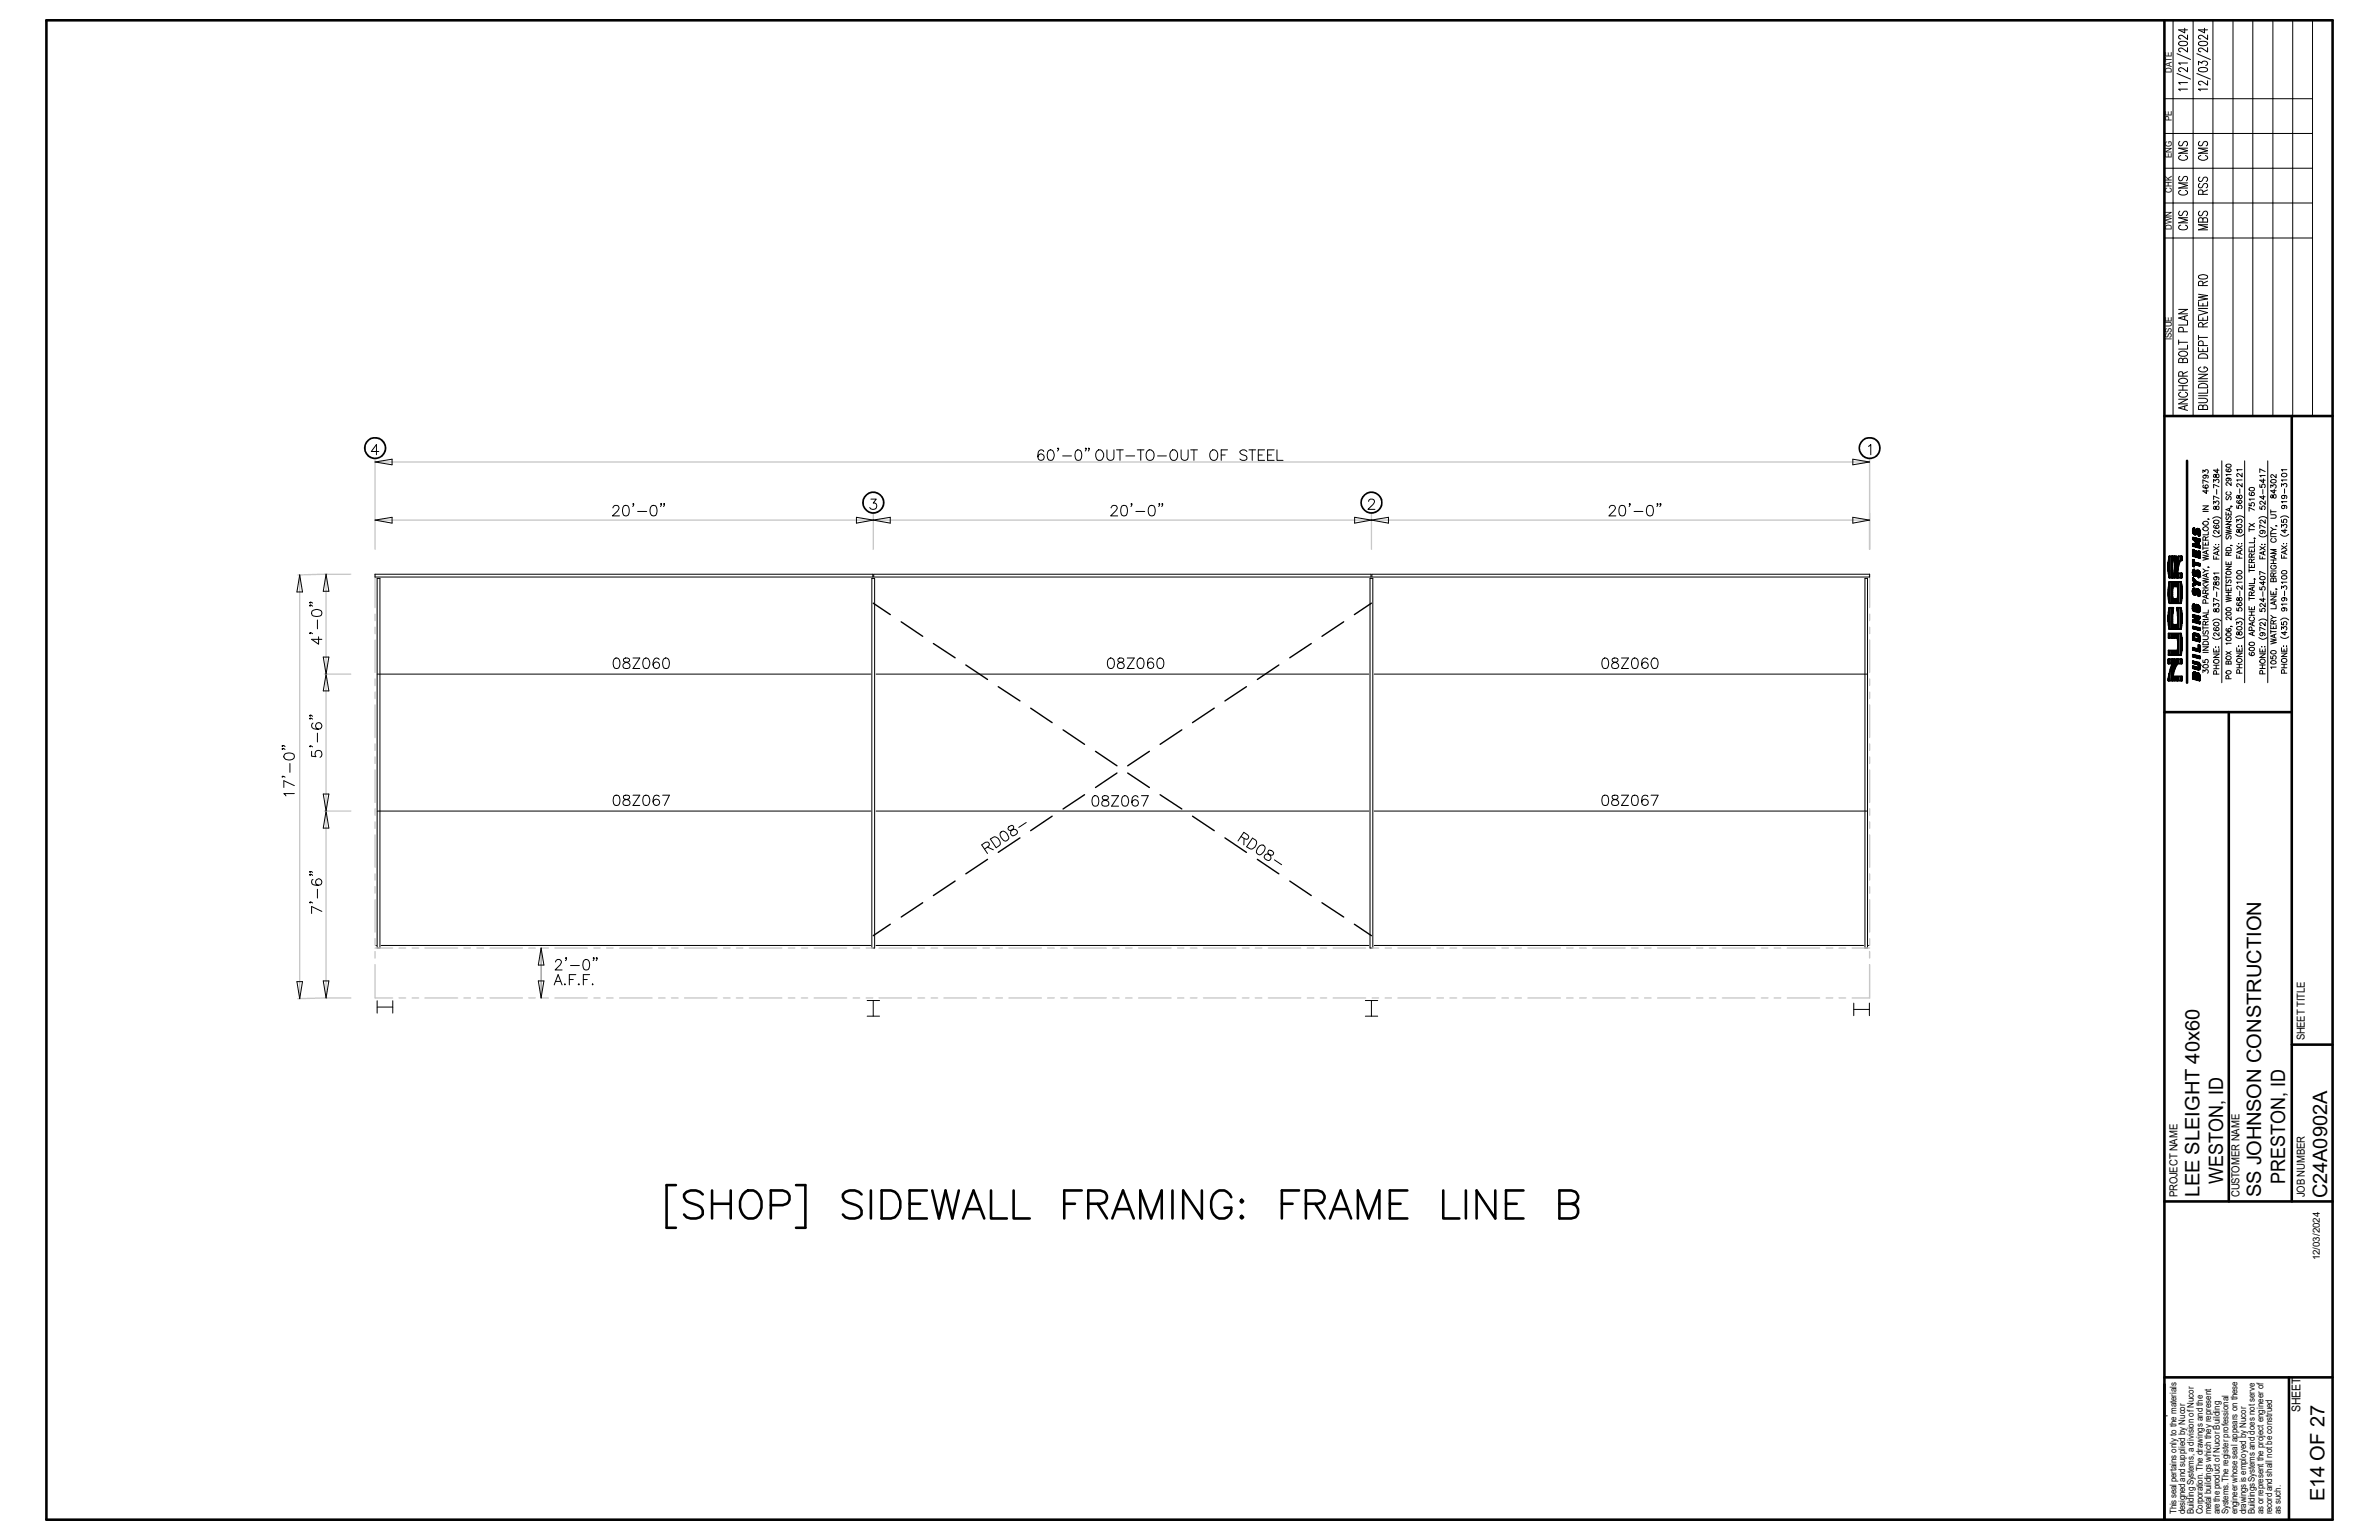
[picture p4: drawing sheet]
<svg xmlns="http://www.w3.org/2000/svg" width="432mm" height="279mm" viewBox="0 0 432 279" stroke-linecap="round" stroke-linejoin="round" font-family="sans-serif">
<defs><g id="words">
<g font-size="3.6">
<text x="403.5" y="214.8" transform="rotate(-90 403.5 214.8)">WESTON, ID</text>
<text x="414.7" y="214.8" transform="rotate(-90 414.7 214.8)">PRESTON, ID</text>
<text x="399.2" y="217.2" transform="rotate(-90 399.2 217.2)">LEE SLEIGHT 40x60</text>
<text x="410.4" y="217.2" transform="rotate(-90 410.4 217.2)">SS JOHNSON CONSTRUCTION</text>
<text x="422.4" y="217.4" transform="rotate(-90 422.4 217.4)">C24A0902A</text>
<text x="421.9" y="272.3" transform="rotate(-90 421.9 272.3)">E14 OF 27</text>
</g>
<text font-size="2.2" x="417.5" y="256.2" transform="rotate(-90 417.5 256.2)">SHEET</text>
<g font-size="2">
<text x="418.3" y="188.8" transform="rotate(-90 418.3 188.8)">SHEET TITLE</text>
<text x="395.2" y="217.2" transform="rotate(-90 395.2 217.2)">PROJECT NAME</text>
<text x="406.5" y="217.2" transform="rotate(-90 406.5 217.2)">CUSTOMER NAME</text>
<text x="418.3" y="217.2" transform="rotate(-90 418.3 217.2)">JOB NUMBER</text>
</g>
<text font-size="1.8" x="421.1" y="228.7" transform="rotate(-90 421.1 228.7)">12/03/2024</text>
<g font-size="1.7">
<text x="394.2" y="13.2" transform="rotate(-90 394.2 13.2)">DATE</text>
<text x="394.2" y="21.9" transform="rotate(-90 394.2 21.9)">PE</text>
<text x="394.2" y="28.7" transform="rotate(-90 394.2 28.7)">ENG</text>
<text x="394.2" y="34.9" transform="rotate(-90 394.2 34.9)">CHK</text>
<text x="394.2" y="41.7" transform="rotate(-90 394.2 41.7)">DWN</text>
<text x="394.2" y="61.6" transform="rotate(-90 394.2 61.6)">ISSUE</text>
<text x="395.1" y="274.7" transform="rotate(-90 395.1 274.7)">This seal pertains only to the materials</text>
<text x="396.6" y="274.7" transform="rotate(-90 396.6 274.7)">designed and supplied by Nucor</text>
<text x="398.2" y="274.7" transform="rotate(-90 398.2 274.7)">Building Systems, a division of Nucor</text>
<text x="399.8" y="274.7" transform="rotate(-90 399.8 274.7)">Corporation. The drawings and the</text>
<text x="401.4" y="274.7" transform="rotate(-90 401.4 274.7)">metal buildings which they represent</text>
<text x="402.9" y="274.7" transform="rotate(-90 402.9 274.7)">are the product of Nucor Building</text>
<text x="404.5" y="274.7" transform="rotate(-90 404.5 274.7)">Systems. The register professional</text>
<text x="406.1" y="274.7" transform="rotate(-90 406.1 274.7)">engineer whose seal appears on these</text>
<text x="407.7" y="274.7" transform="rotate(-90 407.7 274.7)">drawings is employed by Nucor</text>
<text x="409.2" y="274.7" transform="rotate(-90 409.2 274.7)">Buildings Systems and does not serve</text>
<text x="410.8" y="274.7" transform="rotate(-90 410.8 274.7)">as or represent the project engineer of</text>
<text x="412.4" y="274.7" transform="rotate(-90 412.4 274.7)">record and shall not be construed</text>
<text x="414" y="274.7" transform="rotate(-90 414 274.7)">as such.</text>
</g>
</g></defs>
<g fill="none" stroke="#cacaca" stroke-width=".25">
<path d="M68.1 83.2v16.5M68.1 83.8h271.2M68.1 94.4h271.2M158.5 93v6.7M248.9 93v6.7M339.3 83.2v16.5M54.4 104.3v76.9M59.2 104.2h.1M59.2 104.2v76.9M63.7 104.2l-9.6 .1M68.1 104.2v6M68.1 111.4v1.2"/>
<path d="M68.1 113.8v1.2M68.1 116.1v5.9M339.3 104.2v6M339.3 111.4v1.2M339.3 113.8v1.2M339.3 116.1v5.9M58.9 122.3h4.8M59.2 122.3h.1M68.1 123.2v1.2M68.1 125.6v1.1M68.1 127.9v5.9M68.1 135v1.1"/>
<path d="M68.1 137.3v1.2M68.1 139.7v5.9M339.3 123.2v1.2M339.3 125.6v1.1M339.3 127.9v5.9M339.3 135v1.1M339.3 137.3v1.2M339.3 139.7v5.9M58.9 147.2h4.8M59.2 147.2h.1M68.1 146.7v1.2M68.1 149.1v1.2"/>
<path d="M68.1 151.5v5.9M68.1 158.5v1.2M339.3 146.7v1.2M339.3 149.1v1.2M339.3 151.5v5.9M339.3 158.5v1.2M68.1 175v6.1h3.1M68.1 160.9v1.2M68.1 163.2v5.9M68.1 170.3v1.2M68.1 172.6v1.2M68.1 172h3.1"/>
<path d="M72.4 172h1.2M74.8 172h1.2M77.1 172h6M84.2 172h1.2M86.6 172h1.2M88.9 172h5.9M96 172h1.2M98.3 172h1.2M100.7 172h5.9M107.8 172h1.1M110.1 172h1.2M112.5 172h5.9"/>
<path d="M119.5 172h1.2M121.9 172h1.2M124.2 172h5.9M131.3 172h1.2M133.6 172h1.2M136 172h5.9M143.1 172h1.2M145.5 172h1.1M147.8 172h5.9M154.9 172h1.1M157.2 172h1.2M159.6 172h5.8"/>
<path d="M166.6 172h1.2M169 172h1.2M171.3 172h5.9M178.4 172h1.2M180.8 172h1.1M183.1 172h5.9M190.2 172h1.1M192.5 172h1.2M194.9 172h5.9M202 172h1.1M204.3 172h1.2M206.7 172h5.9"/>
<path d="M213.7 172h1.2M216.1 172h1.2M218.4 172h5.9M225.5 172h1.2M227.8 172h1.2M230.2 172h5.9M237.3 172h1.2M239.6 172h1.2M242 172h5.9M249 172h1.2M251.4 172h1.2M253.7 172h5.9"/>
<path d="M260.8 172h1.2M263.2 172h1.2M265.5 172h5.9M272.6 172h1.2M275 172h1.1M277.3 172h5.9M284.4 172h1.1M286.7 172h1.2M289.1 172h5.9M296.1 172h1.2M298.5 172h1.2M300.9 172h5.8"/>
<path d="M307.9 172h1.2M310.3 172h1.1M312.6 172h5.9M319.7 172h1.2M322 172h1.2M324.4 172h5.9M331.5 172h1.2M333.8 172h1.2M336.2 172h3.1M339.3 175v6.1h-3.1M339.3 160.9v1.2M339.3 163.2v5.9"/>
<path d="M339.3 170.3v1.2M339.3 172.6v1.2M59.2 181.1h.1M63.7 181.1l-9.6 .1M72.4 181.1h1.2M74.8 181.1h1.2M77.1 181.1h6M84.2 181.1h1.2M86.6 181.1h1.2M88.9 181.1h5.9M96 181.1h1.2M98.3 181.1h1.2"/>
<path d="M100.7 181.1h5.9M107.8 181.1h1.1M110.1 181.1h1.2M112.5 181.1h5.9M119.5 181.1h1.2M121.9 181.1h1.2M124.2 181.1h5.9M131.3 181.1h1.2M133.6 181.1h1.2M136 181.1h5.9M143.1 181.1h1.2M145.5 181.1h1.1"/>
<path d="M147.8 181.1h5.9M154.9 181.1h1.1M157.2 181.1h1.2M159.6 181.1h5.8M166.6 181.1h1.2M169 181.1h1.2M171.3 181.1h5.9M178.4 181.1h1.2M180.8 181.1h1.1M183.1 181.1h5.9M190.2 181.1h1.1M192.5 181.1h1.2"/>
<path d="M194.9 181.1h5.9M202 181.1h1.1M204.3 181.1h1.2M206.7 181.1h5.9M213.7 181.1h1.2M216.1 181.1h1.2M218.4 181.1h5.9M225.5 181.1h1.2M227.8 181.1h1.2M230.2 181.1h5.9M237.3 181.1h1.2M239.6 181.1h1.2"/>
<path d="M242 181.1h5.9M249 181.1h1.2M251.4 181.1h1.2M253.7 181.1h5.9M260.8 181.1h1.2M263.2 181.1h1.2M265.5 181.1h5.9M272.6 181.1h1.2M275 181.1h1.1M277.3 181.1h5.9M284.4 181.1h1.1M286.7 181.1h1.2"/>
<path d="M289.1 181.1h5.9M296.1 181.1h1.2M298.5 181.1h1.2M300.9 181.1h5.8M307.9 181.1h1.2M310.3 181.1h1.1M312.6 181.1h5.9M319.7 181.1h1.2M322 181.1h1.2M324.4 181.1h5.9M331.5 181.1h1.2M333.8 181.1h1.2"/>
</g>
<g fill="none" stroke="#000" stroke-width=".18">
<path d="M8.4 3.7h384.5v272h-384.5zM392.9 17.9h26.8M394.4 3.7v71.8M395.1 13.3l2.5 1.1M395.1 9.7l2.5 1.1M395.5 7.7l.6-.2a.75 .75 0 0 1 .9 .3v.2a1.11 1.11 0 0 1-1.6 0zM396.5 5.1v.9l-1.1-.6h1.6M397 16.2h-1.6l.3 .3M397 15h-1.6l.3 .3M397 12.2v.8l-.7-.6a.44 .44 0 0 0-.6-.1 .44 .44 0 0 0-.2 .6l.3 .1M397 11.4h-1.6l.3 .3M397 8.6v.8l-.9-.6a.38 .38 0 0 0-.6 .1 .38 .38 0 0 0 .3 .5"/>
<path d="M397 6.4v.8l-.9-.8h-.4l-.3 .2v.3l.4 .2M398.1 3.7v71.8M398.7 13.3l2.5 1.1M398.7 9.7l2.5 1.1M399 11.8v-.7l.7 .4a.49 .49 0 0 1 .6-.4 .49 .49 0 0 1 .3 .7l-.3 .1M399.1 12.4l.7-.2a.71 .71 0 0 1 .9 .5 1.16 1.16 0 0 1-1.7 0zM399.1 7.7l.7-.2a.71 .71 0 0 1 .9 .5 1.16 1.16 0 0 1-1.7 0zM400.1 5.1v.9l-1.1-.6h1.7M400.7 16.2h-1.7l.4 .3M400.7 14.6v.9l-1-.7h-.5l-.2 .1v.3l.5 .2M400.7 8.6v.8l-1-.6a.38 .38 0 0 0-.7 .1 .38 .38 0 0 0 .5 .5M400.7 6.4v.8l-1-.8h-.5l-.2 .2v.3l.5 .2"/>
<path d="M401.7 3.7v71.8M405.3 3.7v71.8M408.9 3.7v71.8M412.5 3.7v71.8M416.1 3.7v71.8M419.7 3.7v71.8M392.9 36.8h26.8M392.9 30.5h26.8M392.9 24.2h26.8M395.6 38.3a.41 .41 0 0 0-.1 .6 .41 .41 0 0 0 .6 .1l.3-.6a.42 .42 0 0 1 .6 .1 .42 .42 0 0 1-.2 .6M395.6 32a.46 .46 0 0 0 0 .8l.5-.1 .3-.6 .4-.1a.46 .46 0 0 1 0 .8M395.6 25.7a.47 .47 0 0 0 0 .8l.5-.1 .3-.6 .4-.1a.47 .47 0 0 1 0 .8"/>
<path d="M395.8 34.5l-.4 .3a.88 .88 0 0 0 .7 .7 .88 .88 0 0 0 .9-.3v-.4l-.3-.3M395.8 28.2a.4 .4 0 0 0-.3 .6 1.08 1.08 0 0 0 1.5-.1 .45 .45 0 0 0-.3-.5M397 39.5h-1.6l1.6 .5-1.6 .4h1.6M397 33.2h-1.6l1.6 .5-1.6 .4h1.6M397 26.9h-1.6l1.6 .4-1.6 .5h1.6M399.3 38.3a.44 .44 0 0 0-.3 .5 .44 .44 0 0 0 .5 .4l.5-.8a.38 .38 0 0 1 .7 .2v.3l-.3 .3M399.3 33.3a.44 .44 0 0 0-.3 .4 .44 .44 0 0 0 .3 .4l.4-.1 .3-.6a.38 .38 0 0 1 .7 .2v.2l-.3 .3M399.3 32.1a.41 .41 0 0 0-.2 .7 .41 .41 0 0 0 .7-.1l.1-.4a.43 .43 0 0 1 .7-.1 .43 .43 0 0 1-.2 .7M399.3 25.7a.44 .44 0 0 0-.3 .4 .44 .44 0 0 0 .3 .4l.4-.1 .3-.7a.38 .38 0 0 1 .7 .3v.2l-.3 .3M399.5 28.2a.4 .4 0 0 0-.4 .2 .4 .4 0 0 0 0 .4 1.14 1.14 0 0 0 1.6-.1 .45 .45 0 0 0-.4-.5M399.8 39.8l-.1-.3h-.5l-.2 .3v.5h1.7v-.5a.45 .45 0 0 0-.4-.3 .45 .45 0 0 0-.5 .3v.5M399.8 35.3v-.8h-.7l-.1 .8h1.7"/>
<path d="M400.7 26.9h-1.7l1.7 .4-1.7 .5h1.7M400.7 34.5l-.9 .3M392.9 43.2h26.8M395.4 56.1h1.6l-1.6 .8h1.6M395.8 40.9h-.2a.4 .4 0 0 0-.2 .4 .4 .4 0 0 0 .4 .4h.7a.44 .44 0 0 0 .5-.3 .44 .44 0 0 0-.3-.5M396.5 57.4v.6M397 58.3v.7h-1.6M397 57.2l-1.6 .5 1.6 .5M399 54.7v.8h1.7v-.8M399 57.4v.7h1.7v-.7M399 56.3l1.7 .4-1.7 .5M399 56h1.7"/>
<path d="M399 53.4l1.7 .2-1.7 .3 1.7 .3-1.7 .3M399.1 50l.9-.2 .6 .2 .1 .3a1.16 1.16 0 0 1-1.7 0zM399.8 59.3v-.7l-.3-.1-.4 .1-.1 .7h1.7M399.8 51.8v-.7h-.7l-.1 .7h1.7M399.8 55v.5M399.8 57.7v.4M400.7 58.5l-.9 .4M400.7 51l-.9 .4M400.7 40.8h-1.7l1.7 .4-1.7 .5h1.7M395.4 69a1.1 1.1 0 0 1 1.6 0 .88 .88 0 0 1-.6 .6 .88 .88 0 0 1-.9-.3zM395.4 61.7v.8M395.4 72.4h1.6l-1.6 .9h1.6"/>
<path d="M395.4 70.8h1.6M395.4 70h1.6M395.4 62.1h1.6M395.5 64a1.08 1.08 0 0 1 1.5 .1 .88 .88 0 0 1-.6 .6 .88 .88 0 0 1-.9-.3zM395.8 71.2a.4 .4 0 0 0-.3 .6 1.08 1.08 0 0 0 1.5-.1 .45 .45 0 0 0-.3-.5M396.2 68.2l-.1-.7h-.6l-.1 .7h1.6M396.2 65.3l-.3-.3-.4 .1-.1 .7h1.6v-.5l-.3-.3-.4 .1-.1 .7M396.2 70v.8M396.3 60.2l-.1-.7h-.7l-.1 .7h1.6M396.5 73.7v.6M397 62.6v.7h-1.6M397 73.5l-1.6 .5 1.6 .5"/>
<path d="M397 67.4l-.8 .4M399 72.3h1.2a.41 .41 0 0 1 .4 .2 .41 .41 0 0 1 0 .4l-.4 .2h-1.2M399 71.8h1.7M399 69.2h1.7M399 67.9h1.7l-1.7 .8h1.7M399 63v.8h1.7v-.8M399 60.8v.8M399 61.2h1.7M399.1 69.8a1.04 1.04 0 0 1 1.6 .2v.4h-1.7zM399.1 64.4a1.04 1.04 0 0 1 1.6 .2v.4h-1.7zM399.5 66.6a.42 .42 0 0 0-.4 .6 1.14 1.14 0 0 0 1.6-.1v-.2l-.4-.3h-.3v.3M399.8 73.8l-.1-.3h-.5l-.2 .3v.5h1.7v-.5a.45 .45 0 0 0-.4-.3 .45 .45 0 0 0-.5 .3v.5"/>
<path d="M399.8 63.3v.5M399.9 62.7l-.1-.7-.2-.2-.5 .2-.1 .7h1.7M400.7 70.7v.6h-1.7M68.1 94.4l3.1-.5v1zM68.1 83.8l3.1-.5v1zM68.7 81.9h-1.3l.9-1.3v1.9M111.3 92.2v-.1a.58 .58 0 0 1 .5-.4 .58 .58 0 0 1 .6 .4l-.3 .6-.9 .9h1.2M113.2 91.8a.59 .59 0 0 1 .9 .3 1.64 1.64 0 0 1-.1 1.4 .59 .59 0 0 1-.9-.3 1.64 1.64 0 0 1 .1-1.4zM115 91.4h-.1h.1l-.1 .5M115.7 92.8h1.7M118.3 91.8a.61 .61 0 0 1 .9 .3 1.64 1.64 0 0 1-.2 1.4 .64 .64 0 0 1-.9-.3 1.5 1.5 0 0 1 .2-1.4zM120.1 91.4h-.2h.2l-.2 .5"/>
<path d="M120.6 91.4h-.2h.2l-.2 .5M155.4 93.9l3.1 .5-3.1 .5zM158.1 90.6h.9l-.5 .7a.6 .6 0 0 1 .6 .7 .6 .6 0 0 1-.8 .4l-.4-.3M158.5 94.4l3.1-.5v1zM189.4 81.9a.49 .49 0 0 0-.8-.2 1.51 1.51 0 0 0 0 1.7 .58 .58 0 0 0 .9-.2 .58 .58 0 0 0-.4-.8 .58 .58 0 0 0-.7 .5M190.3 81.7a.55 .55 0 0 1 .9 .3 1.13 1.13 0 0 1-.4 1.5h-.2a1.03 1.03 0 0 1-.4-1.5zM192.2 81.4h-.3h.3l-.3 .4M192.9 82.7h1.6M195.4 81.7a.56 .56 0 0 1 .9 .3 1.64 1.64 0 0 1-.2 1.4 .59 .59 0 0 1-.9-.3 1.57 1.57 0 0 1 .2-1.4zM197.1 81.4h-.1h.1l-.1 .4M197.7 81.4h-.2h.2l-.2 .4M199.1 81.9l.3-.3a.95 .95 0 0 1 1 1 .95 .95 0 0 1-1 .9l-.2-.1a1.22 1.22 0 0 1-.1-1.5z"/>
<path d="M200.9 81.6v1.4a.64 .64 0 0 0 .6 .5 .64 .64 0 0 0 .7-.5v-1.4M201.7 92.2v-.1a.58 .58 0 0 1 .5-.4 .58 .58 0 0 1 .6 .4l-.3 .6-.9 .9h1.3M202.6 81.6h1.3M203.3 81.6v1.9M203.7 91.8a.59 .59 0 0 1 .9 .3 1.64 1.64 0 0 1-.2 1.4 .59 .59 0 0 1-.9-.3 1.64 1.64 0 0 1 .2-1.4zM204.3 82.7h1.7M205.4 91.4h-.1h.1l-.1 .5M206.2 92.8h1.6M206.4 81.6h1.2M207.1 81.6v1.9M208.2 81.9a.69 .69 0 0 1 .8-.3 .69 .69 0 0 1 .5 .7 .83 .83 0 0 1-.2 1 .83 .83 0 0 1-.9 .1 1.22 1.22 0 0 1-.2-1.5zM208.7 91.8a.61 .61 0 0 1 .9 .3 1.64 1.64 0 0 1-.2 1.4 .64 .64 0 0 1-.9-.3 1.5 1.5 0 0 1 .2-1.4z"/>
<path d="M210.1 82.7h1.6M210.5 91.4h-.2h.2l-.2 .5M211 91.4h-.1h.1l-.1 .5M212.5 81.9l.4-.3a1.01 1.01 0 0 1 .9 .7 1.01 1.01 0 0 1-.4 1.1l-.2 .1a.98 .98 0 0 1-.8-.6 .98 .98 0 0 1 .1-1zM214.4 81.6v1.4a.64 .64 0 0 0 .6 .5 .64 .64 0 0 0 .6-.5v-1.4M216.1 81.6h1.2M216.7 81.6v1.9M219.8 81.9a.69 .69 0 0 1 .7-.3 .69 .69 0 0 1 .5 .7 .82 .82 0 0 1-.1 1 .82 .82 0 0 1-.9 .1 1.16 1.16 0 0 1-.2-1.5zM221.7 82.6h.7M222.8 81.6h-1.1v1.9M226.3 81.9a.71 .71 0 0 0-.7-.3 .71 .71 0 0 0-.6 .5l.4 .4 .7 .2 .2 .6a.86 .86 0 0 1-1.3 0M226.7 81.6h1.2"/>
<path d="M227.3 81.6v1.9M228.4 82.6h.7M229.5 81.6h-1.1v1.9h1.1M230.1 82.6h.7M231.3 81.6h-1.2v1.9h1.2M231.8 81.6v1.9h1.1M245.9 93.9l3 .5-3 .5zM248.4 91l.1-.3a.59 .59 0 0 1 1 .2l-.3 .6-.9 .9h1.3M248.9 94.4l3.1-.5v1zM292.1 92.2v-.1a.58 .58 0 0 1 .6-.4 .58 .58 0 0 1 .5 .4l-.3 .6-.9 .9h1.3M294.1 91.8a.59 .59 0 0 1 .9 .3 1.64 1.64 0 0 1-.2 1.4 .59 .59 0 0 1-.9-.3 1.64 1.64 0 0 1 .2-1.4zM295.9 91.4h-.2h.2l-.2 .5"/>
<path d="M296.6 92.8h1.6M299.1 91.8a.61 .61 0 0 1 .9 .3 1.64 1.64 0 0 1-.2 1.4 .64 .64 0 0 1-.9-.3 1.5 1.5 0 0 1 .2-1.4zM300.9 91.4h-.2h.2l-.2 .5M301.5 91.4h-.3h.2a.35 .35 0 0 1-.2 .5M336.3 93.9l3 .5-3 .5zM336.3 83.3l3 .5-3 .5zM339.1 81l.5-.4v1.9M398 99.7v1.2zM398 96.3h.1M398 96.2v.2zM398 97.5v.3zM398 98.7v.4z"/>
<path d="M398 96.1v.3zM398 96.1v.4zM398 97.5v.4zM398 99.7l.1 1.2zM398 98.7l.1 .4zM398 97.5l.1 .4zM398 96.1l.1 .5zM398.1 99.7v1.2zM398.1 98.7v.4zM398.1 97.5v.4zM398.1 96v.6zM398.1 95.9v.7z"/>
<path d="M398.1 95.9v.8zM398.1 99.8v1.1zM398.1 95.9v.9zM398.1 97.5v.5zM398.1 95.8v1zM398.1 99.8l.1 1.1zM398.1 98.7l.1 .4zM398.1 97.5l.1 .5zM398.1 95.8l.1 1.1zM398.2 99.8v1.1zM398.2 98.7v.4zM398.2 97.6v.4z"/>
<path d="M398.2 95.8v1.1zM398.2 96.4v.5zM398.2 95.8v.6zM398.2 95.8v.5zM398.2 98.6v.5zM398.2 96.5v.4zM398.2 95.8v.4zM398.2 98.6l.1 .5zM398.2 97.6l.1 .4zM398.2 96.5l.1 .4zM398.2 95.8l.1 .4zM398.3 98.6v.5z"/>
<path d="M398.3 97.6v.4zM398.3 96.5v.4zM398.3 95.8v.4zM398.3 97.6v.5zM398.3 96.6v.3zM398.3 95.9v.3zM398.3 96v.2zM398.3 98.6l.1 .5zM398.3 97.6l.1 .5zM398.3 96.6l.1 .4zM398.3 96l.1 .1zM398.4 98.6v.5z"/>
<path d="M398.4 97.6v.5zM398.4 96.6v.4zM398.4 96v.1zM398.4 96.1h.1M398.4 97.6v.6zM398.4 98.6v.6zM398.4 98.6l.1 .6zM398.4 97.6l.1 .6zM398.4 96.6l.1 .4zM398.5 98.6v.6zM398.5 97.6v.6zM398.5 96.6v.4z"/>
<path d="M398.5 96.5v.5zM398.5 97.6v.7zM398.5 96.4v.6zM398.5 97.7v.6zM398.5 100v1zM398.5 98.8v.4zM398.5 98.6v.2zM398.5 98v.3zM398.5 97.7v.3zM398.5 96.4v.5zM398.5 100l.1 1zM398.5 98.8l.1 .4z"/>
<path d="M398.5 98.6l.1 .2zM398.5 98l.1 .3zM398.5 97.7l.1 .3zM398.5 96.4l.1 .5zM398.6 100v1zM398.6 98.8v.4zM398.6 98.6v.2zM398.6 98v.3zM398.6 97.7v.3zM398.6 96.3v.6zM398.6 96.2v.7zM398.6 96.1v.8z"/>
<path d="M398.6 98.1v.2zM398.6 98.9l.1 .3zM398.6 98.6l.1 .2zM398.6 98.1l.1 .2zM398.6 97.7l.1 .3zM398.6 96.1l.1 .8zM398.7 98.9v.3zM398.7 98.6v.2zM398.7 98.1v.2zM398.7 97.7v.3zM398.7 96.1v.8zM398.7 98.5v.3z"/>
<path d="M398.7 98.1v.3zM398.7 96.1v.7zM398.7 96v.8zM398.7 96v.7zM398.7 98.2v.2zM398.7 96v.6zM398.7 98.2v.3zM398.7 98.9l.1 .3zM398.7 98.5l.1 .3zM398.7 98.2l.1 .3zM398.7 97.7l.1 .3zM398.7 96l.1 .6z"/>
<path d="M398.8 98.9v.3zM398.8 98.5v.3zM398.8 98.2v.3zM398.8 97.7v.3zM398.8 96v.6zM398.8 98.9v.4zM398.8 96v.5zM398.8 97.7v.4zM398.8 98.2v.6zM398.8 95.9v.6zM398.8 95.9v.5zM398.8 98.3v.5z"/>
<path d="M398.8 98.9l.1 .4zM398.8 98.3l.1 .5zM398.8 97.7l.1 .4zM398.8 95.9l.1 .5zM398.9 98.9v.4zM398.9 98.3v.5zM398.9 97.7v.4zM398.9 95.9v.5zM398.9 98.3v.4zM398.9 95.9v.4zM398.9 98.9l.1 .4zM398.9 98.3l.1 .4z"/>
<path d="M398.9 97.7l.1 .4zM398.9 96.9h.1zM398.9 95.9l.1 .4zM399 98.9v.4zM399 98.3v.4zM399 97.8v.3zM399 96.9h.1M399 95.9v.4zM399 98.4v.3zM399 96v.3zM399 96.9v.1zM399 96.8v.2z"/>
<path d="M399 96v.4zM399 99v.3zM399 96.8v.3zM399 100v1.1zM399 96.8v.4zM399 100l.1 1.2zM399 99l.1 .3zM399 98.4l.1 .3zM399 97.8l.1 .3zM399 96.8l.1 .4zM399 96l.1 .4zM399.1 100v1.2z"/>
<path d="M399.1 99v.3zM399.1 98.4v.3zM399.1 97.8v.3zM399.1 96.8v.4zM399.1 96v.4zM399.1 98.5v.2zM399.1 97.8v.4zM399.1 96.7v.5zM399.1 96v.5zM399.1 96v1.2zM399.1 99v.4zM399.1 96.1v1.1z"/>
<path d="M399.1 99l.1 .4zM399.1 97.8l.1 .4zM399.1 96.1l.1 1.1zM399.2 99v.4zM399.2 97.8v.4zM399.2 96.1v1.1zM399.2 96.1v1zM399.2 96.2v.9zM399.2 96.3v.8zM399.2 96.3v.7zM399.2 99l.1 .4zM399.2 97.8l.1 .4z"/>
<path d="M399.2 96.3l.1 .7zM399.3 99v.4zM399.3 97.8v.4zM399.3 96.3v.7zM399.3 96.4v.6zM399.3 96.4v.5zM399.8 85.8v-.5l.4 .3a.3 .3 0 0 1 .3-.4 .3 .3 0 0 1 .3 .3l-.2 .4M399.8 92.8h1M399.8 98.3v.6h1v-.6M399.8 99.1v.6M399.8 99.4h1M399.8 91.8h1l-1 .7h1"/>
<path d="M400 88l-.1 .1a.48 .48 0 0 0 .3 .5 .48 .48 0 0 0 .6-.3 .3 .3 0 0 0-.2-.3 .3 .3 0 0 0-.4 .2 .3 .3 0 0 0 .3 .4M400.2 86.2a.3 .3 0 0 1 .2 .4 .3 .3 0 0 1-.4 .1 .3 .3 0 0 1 0-.5h.2a.47 .47 0 0 1 .6 .2l-.1 .3M400.3 98v-.5l-.4-.1-.1 .6h1M400.3 98.5v.4M400.5 88.9v.6l-.7-.4h1M400.5 100v.5M400.8 94.1l.2 .1M400.8 96.5v.5h-1M400.8 87.5l-1-.4v.6M400.8 99.8l-1 .4 1 .4M400.8 97.4l-.5 .3M401.6 97.1a1.06 1.06 0 0 0 1.5 0"/>
<path d="M401.6 94.1a1.06 1.06 0 0 1 1.5 0M401.8 91.4v-.5l.4 .3a.32 .32 0 0 1 .2-.3 .32 .32 0 0 1 .4 .2 .32 .32 0 0 1-.2 .4M401.8 87.5v-.5l.4 .2a.31 .31 0 0 1 .3-.3 .31 .31 0 0 1 .3 .5l-.2 .2M401.8 99.2l1 .6M401.8 94.5l.5-.1h.3l.2 .2a.5 .5 0 0 1-.5 .4 .5 .5 0 0 1-.5-.4zM401.8 91.9v.5h.2l.3-.5h.4v.5h-.4l-.2-.5zM401.8 86.1v.5h.2l.3-.5 .2-.1a.3 .3 0 0 1 .3 .4 .3 .3 0 0 1-.5 .1l-.2-.4zM402 95.3l-.2 .1a.45 .45 0 0 0 .4 .5 .45 .45 0 0 0 .5-.5l-.1-.1a.31 .31 0 0 0-.4 .1 .31 .31 0 0 0 .1 .4l.2 .1M402.1 98.8h.1M402.3 88.8v.9M402.5 85v.8l-.7-.5h1M402.7 98.8h.1"/>
<path d="M402.8 96.2v.6l-.6-.5h-.4v.3l.2 .2M402.8 88.3l-1-.4v.6M402.8 90.4l-1-.4v.6M402.8 100l-1 .4 1 .4M402.8 99.2l-1 .6M403.3 83.6v40.3M404 92.9v.5h1v-.5M404 96.2l1 .2-1 .2 1 .2-1 .2M404 94.6h1l-1 .6h1M404.1 99.5a.5 .5 0 0 1 .6-.2 .5 .5 0 0 1 .3 .6h-1zM404.1 84.3a.46 .46 0 0 1 .5-.2 .46 .46 0 0 1 .3 .6 .46 .46 0 0 1-.5 .2 .46 .46 0 0 1-.3-.6zM404.2 97.2l-.2 .2 .2 .4 .2-.1 .3-.5 .3 .2-.2 .4"/>
<path d="M404.2 93.7l-.2 .2 .2 .4 .2-.1 .3-.5 .3 .2-.2 .4M404.2 90.1l-.2 .2 .2 .4 .2-.1 .3-.5 .3 .2-.2 .4M404.2 85.1l-.2 .2a.45 .45 0 0 0 .5 .3 .45 .45 0 0 0 .4-.4 .29 .29 0 0 0-.5 0 .29 .29 0 0 0 .3 .4M404.2 89.2a.3 .3 0 0 0-.2 .4 .3 .3 0 0 0 .4 .2h.2a.3 .3 0 0 0 .4-.2 .3 .3 0 0 0-.3-.4M404.3 86.7a.28 .28 0 0 1 .3 .4 .28 .28 0 0 1-.5 .1 .28 .28 0 0 1 .1-.4l.1-.1a.47 .47 0 0 1 .7 .3l-.2 .2M404.5 93.1v.3M404.7 92.2v.5M404.7 95.5v.4M404.9 98.9l.3 .1M404.9 91.8l.3 .1M405 87.5v.6l-.5-.4-.4-.1-.1 .3 .2 .2M405 86.1h-1l.2 .2"/>
<path d="M405 95.4l-1 .3 1 .4M405 92.1l-1 .4 1 .3M405.8 96.9a.98 .98 0 0 0 1.4 0M405.8 93.9a1.07 1.07 0 0 1 1.4 0M406 94.7v-.5l.3 .3a.32 .32 0 0 1 .5-.2 .32 .32 0 0 1-.1 .5M406 91.7v.5h.4a.33 .33 0 0 1 0-.5 .33 .33 0 0 1 .5 .1 .33 .33 0 0 1-.2 .5M406 99l1 .7M406 96.1v.5h.2a.65 .65 0 0 1 .6-.5l.2 .3-.3 .3-.3-.2-.1-.4zM406 95.3l.5-.2 .5 .3a.5 .5 0 0 1-.5 .4 .5 .5 0 0 1-.5-.4zM406 89.9v.4l.1 .1h.2l.3-.6 .3 .1 .1 .4-.4 .2-.3-.6zM406.1 90.8l-.1 .2a.51 .51 0 0 0 .4 .4 .51 .51 0 0 0 .6-.4 .3 .3 0 0 0-.4-.2 .3 .3 0 0 0-.2 .2 .3 .3 0 0 0 .2 .4M406.3 98.6h.1z"/>
<path d="M406.5 88.7v.8M406.6 100v.5M406.9 98.6h.1zM407 87.7v.6l-.5-.4-.4-.1-.1 .3 .2 .2M407 87.1h-1l.1 .2M407 85.9v.6l-.8-.6a.29 .29 0 0 0-.2 .2 .29 .29 0 0 0 .1 .3h.1M407 85.2h-1l.1 .3M407 99.8l-1 .4 1 .4M407 99l-1 .7M407.4 83.6v40.3M408.2 91.3v.4l.4 .1a.34 .34 0 0 1 0-.5 .34 .34 0 0 1 .5 0 .34 .34 0 0 1-.1 .5M408.2 95.8v.6"/>
<path d="M408.2 99.5v.6h1v-.6M408.2 96.1h1M408.2 95l1 .6M408.3 88.6l.5-.2 .2 .1 .2 .2a.5 .5 0 0 1-.5 .4 .5 .5 0 0 1-.5-.4zM408.3 89.4v.1a.48 .48 0 0 0 .3 .5 .48 .48 0 0 0 .6-.3 .3 .3 0 0 0-.3-.4 .3 .3 0 0 0-.3 .3 .3 .3 0 0 0 .3 .3M408.7 99.8v.3M409.2 97.6l.2 .1M409.2 98.7v.6h-1M409.2 97.9v.6h-1M409.2 90.6h-1l.2 .2M409.2 92.5l-1-.4v.7M409.2 95l-1 .6"/>
<path d="M410 97.1a.97 .97 0 0 0 1.5 0M410 94.1a.97 .97 0 0 1 1.5 0M410.2 91.9v.4l.4 .1a.36 .36 0 0 1 0-.5 .36 .36 0 0 1 .5 0 .36 .36 0 0 1-.1 .6M410.2 87.9v.5h.4a.34 .34 0 0 1 0-.5 .34 .34 0 0 1 .5 .1 .34 .34 0 0 1-.1 .5M410.2 99.1l.9 .7M410.5 96.2a.3 .3 0 0 1 .2 .4 .3 .3 0 0 1-.4 .2 .3 .3 0 0 1-.1-.4l.3-.2a.47 .47 0 0 1 .6 .3l-.1 .3M410.5 98.7v.1zM410.7 88.8v.8M410.8 89.9v.7l-.6-.5h.9M410.8 86.9v.7l-.6-.5h.9M411.1 98.7v.1zM411.1 94.3v.7l-.6-.6h-.3v.3l.2 .2"/>
<path d="M411.1 90.9v.6l-.4-.4a.28 .28 0 0 0-.5-.1 .28 .28 0 0 0 .1 .4l.1 .1M411.1 86.3h-.9l.2 .2M411.1 85.6l-.9-.5v.6M411.1 95.7l-.9-.4v.6M411.1 100l-.9 .3 .9 .4M411.1 99.1l-.9 .7M411.6 83.6v40.3M412.2 93.4h.8l.1 .2-.1 .4h-.8M412.2 88.5v-.5l.3 .2v-.1a.33 .33 0 0 1 .6-.1 .33 .33 0 0 1-.2 .6M412.2 92.5v.6M412.2 96.5v.7M412.2 97.4h.9"/>
<path d="M412.2 96.8h.9M412.2 95.7l.4 .4M412.2 92.8h.9M412.2 89.8v.5h.2l.4-.6a.31 .31 0 0 1 .3 .4 .31 .31 0 0 1-.5 .2l-.1-.5zM412.2 87.1a.5 .5 0 0 1 .6-.1 .5 .5 0 0 1 .3 .5l-.8 .1-.1-.2zM412.4 97.7h-.1a.42 .42 0 0 0 .3 .7 .42 .42 0 0 0 .4-.7h-.1M412.8 88.8v.7l-.6-.5h.9M413.1 95.4l.2 .1M413.1 96.1h-.5l-.4 .3M413.1 86.1v.6l-.6-.6a.29 .29 0 0 0-.3 .2 .29 .29 0 0 0 .1 .4h.1M413.1 99.7h-.9l.9 .3-.9 .4h.9M413.9 96.9a.97 .97 0 0 0 1.5 0"/>
<path d="M413.9 93.9a1.06 1.06 0 0 1 1.5 0M414.1 95.7v-.5l.4 .2v-.1a.33 .33 0 0 1 .5-.1 .33 .33 0 0 1-.1 .6M414.1 94.3v.4l.4 .1a.34 .34 0 0 1 0-.5 .34 .34 0 0 1 .5 0 .34 .34 0 0 1-.1 .5M414.1 88.3v-.5l.4 .2v-.1a.33 .33 0 0 1 .5-.1 .33 .33 0 0 1-.1 .5M414.1 99l1 .7M414.1 86l.4-.1 .5 .1a.45 .45 0 0 1-.4 .5 .45 .45 0 0 1-.5-.5zM414.4 91.7a.3 .3 0 0 1 .3 .4 .3 .3 0 0 1-.5 .1 .3 .3 0 0 1 0-.5h.7l.2 .3-.1 .2M414.4 89.9a.3 .3 0 0 1 .3 .4 .3 .3 0 0 1-.4 .1 .3 .3 0 0 1-.2-.4l.3-.1a.47 .47 0 0 1 .7 .2l-.1 .3M414.4 98.6h.1M414.7 88.7v.8M414.7 96v.7l-.6-.5h1M414.7 100v.5"/>
<path d="M415 98.6h.1M415.1 91h-1l.2 .2M415.1 87.1h-1l.2 .2M415.1 85.2h-1l.2 .3M415.1 99.8l-1 .4 1 .4M415.1 99l-1 .7M54.4 104.3l.5 3.1h-1zM56.3 114.8v.2l-.1-.1 .1-.1 .4 .2M56.3 109.8v.2l-.1-.1 .1-.1 .4 .2M56.3 109.3v.1l-.1-.1h.1l.4 .1M56.6 110.9a1.15 1.15 0 0 1 1.8 .2l-.1 .5a1.51 1.51 0 0 1-1.7 0zM57.6 112.5v1.6"/>
<path d="M57.8 115.5v1.4l-1.2-.9h1.8M58.7 119.2h1l-.5 3.1zM59.2 104.2l.5 3.1h-1zM68.1 104.2h90.3v.5h-90.3zM68.5 104.9h.5v67.1h-.5zM111.5 119.5a.55 .55 0 0 1 .9 .3 1.64 1.64 0 0 1-.1 1.4 .59 .59 0 0 1-.9-.3 1.54 1.54 0 0 1 .1-1.4zM113.2 119.5v.5l.6 .2a.55 .55 0 0 1 .5 .5 .55 .55 0 0 1-.4 .6l-.7-.2a.72 .72 0 0 1 0-.7 .72 .72 0 0 1 .8-.3l.2-.1 .1-.3a.68 .68 0 0 0-1.1-.2zM114.9 119.4h1.2l-1.2 1.9h1.2M116.9 119.5a.55 .55 0 0 1 .9 .3 1.13 1.13 0 0 1-.4 1.5h-.2a1.03 1.03 0 0 1-.4-1.5zM119.6 119.7l-.1-.2a.55 .55 0 0 0-.8 .3 1.05 1.05 0 0 0 .4 1.5 .59 .59 0 0 0 .6-.6 .59 .59 0 0 0-.5-.6 .59 .59 0 0 0-.7 .6M120.5 119.5a.55 .55 0 0 1 .9 .3 1.64 1.64 0 0 1-.2 1.4 .59 .59 0 0 1-.8-.3 1.54 1.54 0 0 1 .1-1.4zM158.2 104.9h.5v67.1h-.5z"/>
<path d="M158.6 104.2h90.2v.5h-90.2zM201.3 119.5l.2-.1a1.03 1.03 0 0 1 .8 .9 1.03 1.03 0 0 1-.6 1h-.2a1.15 1.15 0 0 1-.2-1.8zM203 119.5a.36 .36 0 0 0 .2 .6 .69 .69 0 0 1 .7 .3 .69 .69 0 0 1 0 .8 .72 .72 0 0 1-1.1-.3 .95 .95 0 0 1 1.1-.9v-.5l-.3-.1zM204.6 119.4h1.3l-1.3 1.9h1.3M206.7 119.5a.56 .56 0 0 1 .9 .3 1.64 1.64 0 0 1-.2 1.4 .64 .64 0 0 1-.9-.3 1.4 1.4 0 0 1 .2-1.4zM209.3 119.7v-.2a.56 .56 0 0 0-.9 .3 1.44 1.44 0 0 0 .1 1.4 .58 .58 0 0 0 .9-.2 .58 .58 0 0 0-.4-.8 .58 .58 0 0 0-.7 .5M210.2 119.5a.59 .59 0 0 1 1 .3 .96 .96 0 0 1-.7 1.5 1.03 1.03 0 0 1-.4-1.5zM248.7 104.9h.5v67.1h-.5zM249 104.2h90.3v.5h-90.3zM291 119.5a.55 .55 0 0 1 .9 .3 1.64 1.64 0 0 1-.2 1.4 .59 .59 0 0 1-.9-.3 1.54 1.54 0 0 1 .2-1.4zM292.7 119.5a.36 .36 0 0 0 .2 .6 .69 .69 0 0 1 .7 .3 .69 .69 0 0 1 0 .8 .75 .75 0 0 1-1.1-.3 .95 .95 0 0 1 1.1-.9l.1-.3a.62 .62 0 0 0-1-.2zM294.3 119.4h1.3l-1.3 1.9h1.3"/>
<path d="M296.4 119.5a.55 .55 0 0 1 .9 .3 1.64 1.64 0 0 1-.2 1.4 .59 .59 0 0 1-.9-.3 1.54 1.54 0 0 1 .2-1.4zM299.1 119.7l-.1-.2a.59 .59 0 0 0-.9 .3 1.31 1.31 0 0 0 .2 1.4 .59 .59 0 0 0 .8-.3 .59 .59 0 0 0-.4-.8 .59 .59 0 0 0-.7 .6M300 119.5a.56 .56 0 0 1 .9 .3 1.64 1.64 0 0 1-.2 1.4 .59 .59 0 0 1-.9-.3 1.27 1.27 0 0 1 .2-1.4zM338.5 104.9h.5v67.1h-.5zM393.6 102.6v.6zM393.6 102.6v.8zM393.6 102.3v1.1zM393.6 111.9v.6zM393.6 111.8v.7zM393.6 102.3v1.2zM393.6 102.2v1.3zM393.6 119.6v.8z"/>
<path d="M393.6 111.8v.9zM393.6 111.7v1zM393.6 102.2v1.4zM393.6 102.1v1.5zM393.6 111.7v1.1zM393.6 111.6v1.2zM393.6 102v1.6zM393.6 107.6v.5zM393.6 107.4v.7zM393.6 102v1.7zM393.6 111.6v1.3zM393.6 111.5v1.4z"/>
<path d="M393.6 107.4v.8zM393.6 107.3v.9zM393.6 107v1.2zM393.6 118v.8zM393.6 114.9v.8zM393.6 111.5v1.6zM393.6 111.4v1.7zM393.6 107v1.3zM393.6 106.8v1.5zM393.6 102v1.8zM393.6 101.9v1.9zM393.6 111.3v1.8z"/>
<path d="M393.6 106.8v1.6zM393.6 111.3v1.9zM393.6 106.8v1.7zM393.6 106.7v1.8zM393.6 101.9v2zM393.6 101.8v2.1zM393.6 111.2v2zM393.6 106.7v1.9zM393.6 106.6v2zM393.6 101.8v2.3zM393.6 101.7v2.4zM393.6 111.2v2.1z"/>
<path d="M393.6 111.1v2.2zM393.6 106.6v2.1zM393.6 106.5v2.2zM393.6 101.6v2.5zM393.6 111.1v2.3zM393.6 111v2.4zM393.6 106.4v2.3zM393.6 119.6l.1 .8zM393.6 118l.1 .8zM393.6 114.9l.1 .8zM393.6 111l.1 2.4zM393.6 106.4l.1 2.3z"/>
<path d="M393.6 101.6l.1 2.6zM393.6 101.6v2.5M393.6 106.4v2.3M393.6 111v2.4M393.7 106.3v2.4zM393.7 119.6v.8zM393.7 118v.8zM393.7 114.9v.8zM393.7 111v2.5zM393.7 106.3v2.5zM393.7 101.6v2.6zM393.7 101.5v2.7z"/>
<path d="M393.7 110.9v2.6zM393.7 101.5v2.8zM393.7 110.9v2.7zM393.7 110.8v2.8zM393.7 106.3v2.6zM393.7 106.2v2.7zM393.7 101.4v2.9zM393.7 110.8v2.9zM393.7 101.4v3zM393.7 101.3v3.1zM393.7 110.8v3zM393.7 106.2v2.8z"/>
<path d="M393.7 101.3v3.2zM393.7 101.3v3.1M393.7 106.2v2.7M393.7 110.8v2.9M393.7 110.7v3.1zM393.7 106v3zM393.7 101.2v3.3zM393.7 110.7v3.2zM393.7 110.5v3.4zM393.7 106v3.1zM393.7 105.9v3.2zM393.7 101.2v3.4z"/>
<path d="M393.7 101.1v3.5zM393.7 110.5v3.5zM393.7 105.9v3.3zM393.7 105.8v3.4zM393.7 105.8v3.5zM393.7 101.1v3.6zM393.7 101.1v3.5M393.7 105.8v3.4M393.7 110.5v3.5M393.7 110.4v3.6zM393.7 105.7v3.6zM393.7 101v3.7z"/>
<path d="M393.7 110.4v3.7zM393.7 110.3v3.8zM393.7 105.6v3.7zM393.7 101v3.8zM393.7 105.6v3.8zM393.7 100.9v3.9zM393.7 119.6l.1 .8zM393.7 118l.1 .8zM393.7 114.9l.1 .8zM393.7 110.3l.1 3.8zM393.7 105.6l.1 3.8zM393.7 100.9l.1 3.9z"/>
<path d="M393.7 100.9v3.9M393.7 105.6v3.8M393.7 110.3v3.8M393.8 100.9v3.9M393.8 105.6v3.8M393.8 110.3v3.8M393.8 119.6v.8zM393.8 118v.8zM393.8 114.9v.8zM393.8 110.3v3.8zM393.8 105.6v3.8zM393.8 100.9v3.9z"/>
<path d="M393.9 100.9v3.9M393.9 105.6v3.8M393.9 110.3v3.8M394 100.9v3.9M394 105.6v3.8M394 110.3v3.8M394.1 100.9v3.9M394.1 105.6v3.8M394.1 110.3v3.8M394.2 100.9v3.9M394.2 105.6v3.8M394.2 110.3v3.8"/>
<path d="M394.2 119.6v.8zM394.2 118v.8zM394.2 114.9v.8zM394.2 110.3v3.8zM394.2 105.6v3.8zM394.2 102.7v2.1zM394.2 100.9v1.8zM394.2 100.9v1.7zM394.2 103v1.8zM394.2 100.9v1.5zM394.2 119.6l.1 .8zM394.2 118l.1 .8z"/>
<path d="M394.2 114.9l.1 .8zM394.2 110.3l.1 3.8zM394.2 105.6l.1 3.8zM394.2 103.2l.1 1.6zM394.2 100.9l.1 1.4zM394.2 102.7v2.1M394.3 119.6v.8zM394.3 118v.8zM394.3 114.9v.8zM394.3 110.3v3.8zM394.3 105.6v3.8zM394.3 103.3v1.5z"/>
<path d="M394.3 100.9v1.4zM394.3 100.9v1.3zM394.3 103.4v1.4zM394.3 100.9v1zM394.3 103.6v1.2zM394.3 100.9v.9zM394.3 103.8v1zM394.3 100.9v.8zM394.3 105.6v3.8M394.3 110.3v3.8M394.3 111.9v2.2zM394.3 110.3v1.6z"/>
<path d="M394.3 104v.8zM394.3 110.3v1.5zM394.3 107.5v1.9zM394.3 105.6v1.9zM394.3 105.6v1.8zM394.3 100.9v.7zM394.3 112.1v2zM394.3 107.6v1.8zM394.3 112.7v1.4zM394.3 107.7v1.7zM394.3 105.6v1.6zM394.3 112.8v1.3z"/>
<path d="M394.3 110.3v1.4zM394.3 107.9v1.5zM394.3 105.6v1.5zM394.3 112.9v1.2zM394.3 108v1.4zM394.3 110.3v1.2zM394.3 105.6v1.3zM394.3 113v1.1zM394.3 108.2v1.2zM394.3 110.3v1.1zM394.3 105.6v1.2zM394.3 113.1v1z"/>
<path d="M394.3 110.3v1zM394.3 108.3v1.1zM394.3 105.6v1.1zM394.3 113.2v.9zM394.3 110.3v.9zM394.3 108.4v1zM394.3 105.6v1zM394.3 113.3v.8zM394.3 108.5v.9zM394.3 119.6v3.9zM394.3 110.3v.8zM394.3 108.6v.8z"/>
<path d="M394.3 113.4v.7zM394.3 105.6v.9zM394.3 110.3v.7zM394.3 108.7v.7zM394.3 105.6v.8zM394.3 119.6l.1 3.9zM394.3 118l.1 .8zM394.3 114.9l.1 .8zM394.3 113.4l.1 .7zM394.3 110.3l.1 .6zM394.3 108.7l.1 .7zM394.3 105.6l.1 .8z"/>
<path d="M394.3 104l.1 .8zM394.3 100.9l.1 .7zM394.3 119.6v3.9M394.4 119.6v3.9zM394.4 118v.8zM394.4 114.9v.8zM394.4 113.4v.7zM394.4 110.3v.6zM394.4 108.7v.7zM394.4 105.6v.8zM394.4 104v.8zM394.4 100.9v.7z"/>
<path d="M394.4 119.6v3.1zM394.4 119.6v3zM394.4 110.3v.4zM394.4 119.6v3.9M394.4 119.6v3M394.4 119.6v2.7zM394.4 119.6l.1 2.7zM394.4 118l.1 .8zM394.4 114.9l.1 .8zM394.4 113.4l.1 .7zM394.4 110.3v.2zM394.4 110.3l.1 .1z"/>
<path d="M394.4 108.7l.1 .7zM394.4 105.6l.1 .8zM394.4 104l.1 .8zM394.4 100.9l.1 .7zM394.5 119.6v2.7zM394.5 119.6v2.5zM394.5 118v.8zM394.5 114.9v.8zM394.5 113.4v.7zM394.5 110.3v.1zM394.5 108.7v.7zM394.5 105.6v.8z"/>
<path d="M394.5 104v.8zM394.5 100.9v.7zM394.5 119.6l-.1 2.7M394.5 119.6v2.5M394.6 119.6v2.2M394.7 119.6v1.9zM394.7 118v.8zM394.7 114.9v.8zM394.7 113.4v.7zM394.7 108.7v.7zM394.7 105.6v.8zM394.7 104v.8z"/>
<path d="M394.7 100.9v.8zM394.7 103.9v.9zM394.7 100.9v.9zM394.7 103.7v1.1zM394.7 100.9v1zM394.7 119.6v1.8zM394.7 103.5v1.3zM394.7 100.9v1.1zM394.7 103.4v1.4zM394.7 100.9v1.2zM394.7 100.9v1.3zM394.7 103.2v1.6z"/>
<path d="M394.7 119.6v1.7zM394.7 102.9v1.9zM394.7 100.9v1.5zM394.7 102.6v2.2zM394.7 100.9v1.7zM394.7 102.6v2.2M394.8 100.9v3.9M394.9 100.9v3.9M395 119.6v1.2zM395 119.6v1.1zM395 118v.8zM395 114.9v.8z"/>
<path d="M395 113.4v.7zM395 108.7v.7zM395 105.6v.8zM395 100.9v3.9zM395 100.9v3.9M395 101v3.8M395.1 119.6v1.1zM395.1 118v.8zM395.1 114.9v.8zM395.1 113.4v.7zM395.1 108.7v.7zM395.1 105.6v.8z"/>
<path d="M395.1 101.3v3.5zM395.1 119.6v1zM395.1 101.3v3.5M395.1 101.6v3.2zM395.1 101.5v3.3zM395.2 119.6v.9zM395.2 119.6v.8zM395.2 118v.8zM395.2 114.9v.8zM395.2 113.4v.7zM395.2 110.3v.4zM395.2 108.7v.7z"/>
<path d="M395.2 105.6v.8zM395.2 101.3v3.5zM395.2 110.3v.5zM395.2 101.3v3.5M395.2 110.3v.6zM395.2 110.3v.7zM395.2 101.2v3.6zM395.2 110.3v.8zM395.2 104v.8zM395.2 101.2v2.8zM395.2 101.2v2.5zM395.2 119.6l.1 .8z"/>
<path d="M395.2 118l.1 .8zM395.2 114.9l.1 .8zM395.2 113.4l.1 .7zM395.2 110.3l.1 1zM395.2 108.7l.1 .7zM395.2 105.6l.1 .8zM395.2 104l.1 .8zM395.2 101.2l.1 2.3zM395.2 101.2v3.6M395.3 119.6v.8zM395.3 118v.8zM395.3 114.9v.9z"/>
<path d="M395.3 113.4v.7zM395.3 110.3v1zM395.3 108.7v.7zM395.3 105.6v.8zM395.3 104v.8zM395.3 101.2v2.3zM395.3 101.2v2.2zM395.3 117.9v.9zM395.3 113.3v.8zM395.3 108.6v.8zM395.3 101.2v2.1zM395.3 113.2v.9z"/>
<path d="M395.3 117.8v1zM395.3 114.9v1zM395.3 110.3v1.1zM395.3 108.5v.9zM395.3 105.6v.9zM395.3 117.7v1.1zM395.3 114.9v1.2zM395.3 113.1v1zM395.3 110.3v1.3zM395.3 108.4v1zM395.3 105.6v1zM395.3 101.1v2.2z"/>
<path d="M395.3 117.6v1.2zM395.3 113v1.1zM395.3 101.1v2.1zM395.3 114.9v1.3zM395.3 110.3v1.5zM395.3 105.6v1.1zM395.3 101.1v2.4M395.3 108.3v1.1zM395.3 112.8v1.3zM395.3 105.6v1.2zM395.3 117.5v1.3zM395.3 114.9v1.4z"/>
<path d="M395.3 112.7v1.4zM395.3 110.3v1.6zM395.3 108.2v1.2zM395.3 112.6v1.5zM395.3 101.1v2zM395.3 117.4v1.4zM395.3 112.5v1.6zM395.3 110.3v1.8zM395.3 114.9v1.5zM395.3 112.4v1.7zM395.3 105.6v1.3zM395.3 117.3v1.5z"/>
<path d="M395.3 114.9v1.6zM395.3 112.2v1.9zM395.3 110.3v1.9zM395.3 108.1v1.3zM395.3 105.6v1.4zM395.3 110.3v3.8zM395.3 114.9v1.7zM395.3 107.8v1.6zM395.3 107.7v1.7zM395.3 105.6v1.5zM395.3 117.1v1.7zM395.3 114.9v1.9z"/>
<path d="M395.3 107.5v1.9zM395.3 101.1v1.9zM395.3 116.9v1.9zM395.3 114.9v2zM395.3 105.6v3.8zM395.3 114.9v3.9zM395.3 101.1v2.1M395.3 105.6v3.8M395.3 110.3v3.8M395.3 114.9v3.9M395.4 105.6v3.8M395.4 110.3v3.8"/>
<path d="M395.4 114.9v3.9M395.4 119.6v.8zM395.4 114.9v3.9zM395.4 110.3v3.8zM395.4 105.6v3.8zM395.4 104v.8zM395.4 101v1.7zM395.4 100.9v1.7zM395.5 105.6v3.8M395.5 110.3v3.8M395.5 114.9v3.9M395.6 105.6v3.8"/>
<path d="M395.6 110.3v3.8M395.6 114.9v3.9M395.7 105.6v3.8M395.7 110.3v3.8M395.7 114.9v3.9M395.8 105.6v3.8M395.8 110.3v3.8M395.8 114.9v3.9M395.8 119.6l.1 .8zM395.8 114.9l.1 3.9zM395.8 110.3l.1 3.8zM395.8 105.6l.1 3.8z"/>
<path d="M395.8 104l.1 .8zM395.8 100.9l.1 .8zM395.9 119.6v.8zM395.9 114.9v3.9zM395.9 110.3v3.8zM395.9 105.6v3.8zM395.9 104v.8zM395.9 100.9v.8zM395.9 110.4v3.7zM395.9 114.9v3.8zM395.9 110.4v3.6zM395.9 105.6v3.7z"/>
<path d="M395.9 115v3.7zM395.9 110.4v3.5zM395.9 105.7v3.6zM395.9 115.1v3.6zM395.9 115.1v3.5zM395.9 110.5v3.4zM395.9 110.5v3.3zM395.9 105.7v3.5zM395.9 105.6v3.8M395.9 110.3v3.8M395.9 114.9v3.9M395.9 115.2v3.4z"/>
<path d="M395.9 115.2v3.3zM395.9 110.7v3.1zM395.9 110.7v3zM395.9 105.8v3.4zM395.9 105.9v3.3zM395.9 115.2v3.2zM395.9 110.7v2.9zM395.9 105.9v3.2zM395.9 115.3v3.1zM395.9 110.8v2.8zM395.9 106v3.1zM395.9 106v3z"/>
<path d="M395.9 105.8v3.4M395.9 110.7v3.1M395.9 115.2v3.4M395.9 115.4v3zM395.9 115.4v2.9zM395.9 110.8v2.7zM395.9 106v2.9zM395.9 110.9v2.6zM395.9 106.1v2.8zM395.9 106.1v2.7zM395.9 115.5v2.8zM395.9 115.5v2.7z"/>
<path d="M395.9 111v2.5zM395.9 111v2.3zM395.9 106.1v2.6zM395.9 119.6l.1 .8zM395.9 115.6v2.6zM395.9 115.6l.1 2.5zM395.9 111.1v2.2zM395.9 111.1l.1 2.1zM395.9 106.2v2.5zM395.9 106.2l.1 2.4zM395.9 104l.1 .8zM395.9 100.9l.1 .8z"/>
<path d="M395.9 106v3M395.9 110.8v2.8M395.9 115.4v3M396 119.6v.8zM396 115.7v2.4zM396 115.7v2.3zM396 111.2v2zM396 106.3v2.3zM396 104v.8zM396 100.9v.8zM396 111.2v1.9zM396 106.3v2.2z"/>
<path d="M396 111.3v1.8zM396 106.4v2.1zM396 115.7v2.2zM396 111.3v1.7zM396 106.4v2zM396 115.8v2.1zM396 111.5v1.5zM396 111.5v1.4zM396 106.5v1.9zM396 115.9v2zM396 115.9v1.9zM396 111.5v1.1z"/>
<path d="M396 106.6v1.8zM396 106.6v1.6zM396 116v1.8zM396 111.6v1zM396 111.7v.9zM396 106.7v1.5zM396 116v1.7zM396 111.7v.8zM396 111.7v.7zM396 106.7v1.4zM396 116v1.6zM396 111.8v.6z"/>
<path d="M396 106.7v1.3zM396 116.1v1.5zM396 116.1v1.4zM396 106.8v1.2zM396 106.8v1zM396 106.3v2.3M396 115.7v2.4M396 116.2v1.3zM396 116.2v1.2zM396 106.8v.9zM396 116.3v1.1zM396 106.9v.8z"/>
<path d="M396 106.9v.7zM396 116.3v1zM396 106.9v.5zM396 106.9v.4zM396 116.4v.9zM396 116.4v.8zM396 107v.3zM396 116.6v.6zM396 116.8v.4zM398 107.3h.1M398 107.2v.1zM398 107.2v.2z"/>
<path d="M398 107.1v.3zM398 107.1v.4zM398 103.8v.1zM398 110v.4zM398 109.9v.5zM398 109.9v.6zM398 107v.5zM398 105.9v.4zM398 103.7v.2zM398 104.9v.4zM398 103.7v.3zM398 101.6v1.1z"/>
<path d="M398 103.7v.4zM398 103.6v.5zM398 107v.6zM398 106.9v.7zM398 103.5v.6zM398 106.9l.1 .7zM398 105.9l.1 .4zM398 104.9l.1 .4zM398 103.5l.1 .7zM398 101.6l.1 1.1zM398 118.8v.3zM398 117.5v.4z"/>
<path d="M398 120v.3zM398 115.4h.1M398 115.3v.8zM398 115.2v.9zM398 112.5v.3zM398 111.5v.4zM398 115.1v1zM398 113.7v.3zM398 117.6v.3zM398 120l.1 .4zM398 118.8l.1 .3zM398 117.6l.1 .3z"/>
<path d="M398 115.1l.1 1zM398 113.7l.1 .3zM398 112.5l.1 .3zM398 111.5l.1 .4zM398 109.8v.7zM398 109.8v.8zM398 109.8l.1 .9zM398.1 106.9v.7zM398.1 105.9v.4zM398.1 104.9v.4zM398.1 103.5v.7zM398.1 101.6v1.1z"/>
<path d="M398.1 106.9v.8zM398.1 106.8v.9zM398.1 104.9v.5zM398.1 103.5v.8zM398.1 120v.4zM398.1 118.8v.3zM398.1 117.6v.3zM398.1 115.1v1zM398.1 113.7v.3zM398.1 112.5v.3zM398.1 111.5v.4zM398.1 118.8v.4z"/>
<path d="M398.1 115v1.1zM398.1 112.5v.4zM398.1 109.7v1zM398.1 103.4v.9zM398.1 106.8v1zM398.1 103.4v1zM398.1 105.8v.5zM398.1 105v.4zM398.1 112.4v.5zM398.1 111.6v.3zM398.1 109.6v1.1zM398.1 109.6v1.2z"/>
<path d="M398.1 105v.5zM398.1 106.8l.1 1zM398.1 105.8l.1 .5zM398.1 105l.1 .5zM398.1 103.4l.1 1zM398.1 101.6l.1 1.1zM398.1 114.9v1.2zM398.1 118.8l.1 .4zM398.1 117.6l.1 .3zM398.1 114.9l.1 1.2zM398.1 113.7l.1 .3zM398.1 112.4l.1 .5z"/>
<path d="M398.1 111.6l.1 .4zM398.1 109.6l.1 1.3zM398.2 106.8v1zM398.2 105.8v.5zM398.2 105v.5zM398.2 103.4v1zM398.2 101.6v1.1zM398.2 106.8v1.1zM398.2 105.8v.4zM398.2 105.1v.4zM398.2 103.3v1.1zM398.2 107.3v.6z"/>
<path d="M398.2 106.8v.5zM398.2 107.4v.5zM398.2 106.8v.4zM398.2 118.8v.4zM398.2 117.6v.3zM398.2 114.9v1.2zM398.2 113.7v.3zM398.2 112.4v.5zM398.2 111.6v.4zM398.2 117.6v.4zM398.2 114.9v1.3zM398.2 113.7v.4z"/>
<path d="M398.2 109.6v1.3zM398.2 110.3v.6zM398.2 109.6v.5zM398.2 103.9v.5zM398.2 103.3v.6zM398.2 104v.4zM398.2 103.3v.5zM398.2 101.6v1.2zM398.2 104v.5zM398.2 101.6v.8zM398.2 100.6v.3zM398.2 106.8v.3z"/>
<path d="M398.2 102v.4zM398.2 107.5v.4zM398.2 104.1v.4zM398.2 107.5l.1 .4zM398.2 106.8l.1 .3zM398.2 105.8l.1 .4zM398.2 105.1l.1 .4zM398.2 104.1l.1 .4zM398.2 103.3l.1 .5zM398.2 102l.1 .4zM398.2 100.6l.1 .3zM398.2 115.8v.4z"/>
<path d="M398.2 114.9v.5zM398.2 114.9v.4zM398.2 118.8l.1 .4zM398.2 117.6l.1 .4zM398.2 115.8l.1 .4zM398.2 114.9l.1 .4zM398.2 113.7l.1 .4zM398.2 112.4l.1 .5zM398.2 111.6l.1 .4zM398.2 110.4v.5zM398.2 109.6v.4zM398.2 110.5v.4z"/>
<path d="M398.2 110.5l.1 .4zM398.2 109.6l.1 .4zM398.3 107.5v.4zM398.3 106.8v.3zM398.3 105.8v.4zM398.3 105.1v.4zM398.3 104.1v.4zM398.3 103.3v.5zM398.3 102v.4zM398.3 100.6v.3zM398.3 100.6v.4zM398.3 105.2v.3z"/>
<path d="M398.3 103.4v.4zM398.3 103.4v.3zM398.3 105.2v.4zM398.3 106.9v.2zM398.3 103.5v.2zM398.3 118.8v.4zM398.3 117.6v.4zM398.3 115.8v.4zM398.3 114.9v.4zM398.3 113.7v.4zM398.3 112.4v.5zM398.3 111.6v.4z"/>
<path d="M398.3 110.5v.4zM398.3 109.7v.3zM398.3 109.7v.2zM398.3 109.8v.1zM398.3 105.7v.5zM398.3 107.6v.3zM398.3 107v.1zM398.3 107.1h.1M398.3 103.6v.1zM398.3 107.6l.1 .4zM398.3 105.7l.1 .4zM398.3 105.2l.1 .4z"/>
<path d="M398.3 104.1l.1 .4zM398.3 103.6l.1 .1zM398.3 102l.1 .4zM398.3 100.6l.1 .4zM398.3 118.9v.3zM398.3 118.9l.1 .3zM398.3 117.6l.1 .4zM398.3 115.8l.1 .4zM398.3 114.9l.1 .4zM398.3 113.7l.1 .4zM398.3 112.4l.1 .5zM398.3 111.6l.1 .4z"/>
<path d="M398.3 109.9h.1M398.3 110.6l.1 .3zM398.4 107.6v.4zM398.4 105.7v.4zM398.4 105.2v.4zM398.4 104.1v.4zM398.4 103.7h.1M398.4 102v.4zM398.4 100.6v.4zM398.4 104.2v.3zM398.4 102.1v.3zM398.4 105.2v.5z"/>
<path d="M398.4 118.9v.3zM398.4 117.6v.4zM398.4 115.8v.4zM398.4 114.9v.4zM398.4 113.7v.4zM398.4 112.4v.5zM398.4 112.3v.6zM398.4 111.6v.4zM398.4 118.9v.4zM398.4 105.3v.4zM398.4 107.5v.5zM398.4 111.7v.3z"/>
<path d="M398.4 105.3v.8zM398.4 107.4v.6zM398.4 107.4l.1 .5zM398.4 105.3l.1 .8zM398.4 104.1l.1 .4zM398.4 102.1l.1 .3zM398.4 100.6l.1 .4zM398.4 118.9l.1 .4zM398.4 117.6l.1 .4zM398.4 115.8l.1 .4zM398.4 114.9l.1 .4zM398.4 113.7l.1 .4z"/>
<path d="M398.4 112.3l.1 .6zM398.4 111.7l.1 .3zM398.5 107.4v.5zM398.5 105.3v.8zM398.5 104.1v.4zM398.5 102.1v.3zM398.5 100.6v.4zM398.5 105.4v.7zM398.5 104v.5zM398.5 107.3v.6zM398.5 105.4v.6zM398.5 118.9v.4z"/>
<path d="M398.5 117.6v.4zM398.5 115.9v.3zM398.5 114.9v.4zM398.5 113.7v.4zM398.5 112.3v.6zM398.5 111.7v.3zM398.5 113.8v.3zM398.5 117.7v.3zM398.5 112.6v.3zM398.5 112.3v.3zM398.5 103.9v.6zM398.5 107.2v.7z"/>
<path d="M398.5 103.8v.7zM398.5 105.4l.1 .6zM398.5 103.8l.1 .7zM398.5 102.1l.1 .3zM398.5 117.7v.4zM398.5 118.9l.1 .4zM398.5 117.7l.1 .4zM398.5 115.9l.1 .3zM398.5 114.9l.1 .4zM398.5 113.8l.1 .4zM398.5 112.6l.1 .3zM398.5 112.3l.1 .3z"/>
<path d="M398.5 111.7l.1 .4zM398.6 107.2v.7zM398.6 107.1v.8zM398.6 105.5v.5zM398.6 103.8v.7zM398.6 102.1v.3zM398.6 107.1v.7zM398.6 103.8v.6zM398.6 118.9v.4zM398.6 117.7v.4zM398.6 115.9v.3zM398.6 114.9v.4z"/>
<path d="M398.6 113.8v.4zM398.6 112.6v.4zM398.6 112.2v.4zM398.6 111.7v.4zM398.6 112.2v.3zM398.6 103.7v.7zM398.6 102.1v.4zM398.6 107v.8zM398.6 103.6v.8zM398.6 107l.1 .8zM398.6 105.5l.1 .5zM398.6 103.6l.1 .8z"/>
<path d="M398.6 102.1l.1 .4zM398.6 100l.1 1zM398.6 118.9l.1 .4zM398.6 117.7l.1 .4zM398.6 115.9l.1 .3zM398.6 115l.1 .3zM398.6 113.8l.1 .4zM398.6 112.6l.1 .4zM398.6 112.2l.1 .3zM398.6 111.7l.1 .4zM398.7 107v.8zM398.7 105.5v.5z"/>
<path d="M398.7 103.6v.8zM398.7 102.1v.4zM398.7 100v1zM398.7 107v.7zM398.7 105.6v.4zM398.7 103.6v.7zM398.7 118.9v.4zM398.7 117.7v.4zM398.7 115.9v.3zM398.7 115v.4zM398.7 113.8v.4zM398.7 112.6v.4z"/>
<path d="M398.7 112.2v.3zM398.7 111.7v.4zM398.7 119v.3zM398.7 115.9v.4zM398.7 106.9v.8zM398.7 103.5v.8zM398.7 102.2v.3zM398.7 106.9v.7zM398.7 103.5v.7zM398.7 112.1v.4zM398.7 106.9v.6zM398.7 100.1v.9z"/>
<path d="M398.7 103.5v.6zM398.7 100.7v.4zM398.7 106.9l.1 .6zM398.7 105.6l.1 .4zM398.7 103.5l.1 .6zM398.7 102.2l.1 .3zM398.7 100.7l.1 .4zM398.7 111.8v.3zM398.7 119l.1 .3zM398.7 117.7l.1 .4zM398.7 115.9l.1 .4zM398.7 115l.1 .4z"/>
<path d="M398.7 113.8l.1 .4zM398.7 112.6l.1 .4zM398.7 112.1l.1 .4zM398.7 111.8l.1 .3zM398.8 106.9v.6zM398.8 106.9v.5zM398.8 105.6v.4zM398.8 103.5v.6zM398.8 102.2v.3zM398.8 100.7v.4zM398.8 103.5v.5zM398.8 119v.3z"/>
<path d="M398.8 117.7v.4zM398.8 115.9v.4zM398.8 115v.4zM398.8 113.8v.4zM398.8 112.6v.4zM398.8 112.1v.4zM398.8 112.1v.3zM398.8 111.8v.3zM398.8 116v.3zM398.8 110.7v.3zM398.8 109.8v.6zM398.8 106.9v.4z"/>
<path d="M398.8 103.5v.4zM398.8 106.9l.1 .4zM398.8 105.6l.1 .4zM398.8 103.5l.1 .4zM398.8 102.2l.1 .3zM398.8 100.7l.1 .4zM398.8 112.7v.3zM398.8 117.8v.3zM398.8 113.9v.3zM398.8 111.8v.6zM398.8 119l.1 .4zM398.8 117.8l.1 .4z"/>
<path d="M398.8 116l.1 .3zM398.8 115l.1 .4zM398.8 113.9l.1 .4zM398.8 112.7l.1 .3zM398.8 111.8l.1 .6zM398.8 110.7l.1 .4zM398.8 109.8l.1 .4zM398.9 106.9v.4zM398.9 105.6v.4zM398.9 103.5v.4zM398.9 102.2v.3zM398.9 100.7v.4z"/>
<path d="M398.9 119v.4zM398.9 117.8v.4zM398.9 116v.3zM398.9 115v.4zM398.9 113.9v.4zM398.9 112.7v.3zM398.9 111.8v.6zM398.9 112.7v.4zM398.9 110.7v.4zM398.9 109.8v.4zM398.9 105.7v.3zM398.9 103.5v.3z"/>
<path d="M398.9 102.2v.4zM398.9 100.8v.3zM398.9 115.1v.3zM398.9 107.8h.1M398.9 107.9h.1M398.9 107.8v.1zM398.9 104.4h.1M398.9 104.5h.1M398.9 107.8v.2zM398.9 107.8l.1 .2zM398.9 106.9l.1 .4zM398.9 105.7l.1 .3z"/>
<path d="M398.9 104.4l.1 .1zM398.9 103.5l.1 .4zM398.9 102.2l.1 .4zM398.9 100.8l.1 .3zM398.9 119l.1 .4zM398.9 117.8l.1 .4zM398.9 116l.1 .3zM398.9 115.1l.1 .3zM398.9 113.9l.1 .4zM398.9 112.7l.1 .4zM398.9 111.8l.1 .6zM398.9 110.7l.1 .4z"/>
<path d="M398.9 109.8l.1 .4zM399 107.8v.2zM399 106.9v.4zM399 105.7v.3zM399 104.4v.2zM399 103.5v.4zM399 102.2v.4zM399 100.8v.3zM399 107.8v.3zM399 107.7v.4zM399 106.9v.5zM399 119v.4z"/>
<path d="M399 117.8v.4zM399 116v.3zM399 115.1v.3zM399 113.9v.4zM399 112.7v.4zM399 111.8v.6zM399 116v.4zM399 115.1v.4zM399 111.8v.5zM399 110.7v.4zM399 109.8v.4zM399 104.4v.3z"/>
<path d="M399 107.7v.5zM399 103.5v.5zM399 107v.4zM399 104.4v.4zM399 104.3v.5zM399 107.7l.1 .5zM399 107l.1 .4zM399 105.7l.1 .3zM399 104.3l.1 .5zM399 103.5l.1 .5zM399 102.2l.1 .4zM399 115.1v.5z"/>
<path d="M399 117v1.2zM399 115.1v1.3zM399 117.1v1.1zM399 119l.1 .4zM399 117.1l.1 1.1zM399 115.1l.1 1.3zM399 113.9l.1 .4zM399 112.7l.1 .4zM399 111.8l.1 .5zM399 109.8v.5zM399 110.6v.5zM399 109.9v.4z"/>
<path d="M399 109.9l.1 1.2zM399.1 107.7v.5zM399.1 107v.4zM399.1 105.7v.3zM399.1 104.3v.5zM399.1 103.5v.5zM399.1 102.2v.4zM399.1 107v1.2zM399.1 105.7v.4zM399.1 103.5v.6zM399.1 103.5v1.3zM399.1 103.6v1.2z"/>
<path d="M399.1 103.6v1.1zM399.1 107v1.1zM399.1 119v.4zM399.1 117.1v1.1zM399.1 115.1v1.3zM399.1 113.9v.4zM399.1 112.7v.4zM399.1 111.8v.5zM399.1 109.9v1.2zM399.1 109.9v1.1zM399.1 107.1v1zM399.1 107.1l.1 1z"/>
<path d="M399.1 105.7l.1 .4zM399.1 103.6l.1 1.1zM399.1 102.2l.1 .4zM399.1 100l.1 1.2zM399.1 115.2v1.2zM399.1 119.1v.3zM399.1 114v.3zM399.1 119.1l.1 .3zM399.1 117.1l.1 1.1zM399.1 115.2l.1 1.2zM399.1 114l.1 .3zM399.1 112.7l.1 .4z"/>
<path d="M399.1 111.8l.1 .5zM399.1 109.9l.1 1.1zM399.2 107.1v1zM399.2 105.7v.4zM399.2 103.6v1.1zM399.2 102.2v.4zM399.2 100v1.2zM399.2 103.7v1zM399.2 102.3v.3zM399.2 107.1v.9zM399.2 103.7v.9zM399.2 119.1v.3z"/>
<path d="M399.2 117.1v1.1zM399.2 115.2v1.2zM399.2 114v.3zM399.2 112.8v.3zM399.2 111.8v.5zM399.2 119.1v.4zM399.2 115.3v1.1zM399.2 111.8v.4zM399.2 110v1zM399.2 107.2v.8zM399.2 103.8v.8zM399.2 102.3v.4z"/>
<path d="M399.2 100.1v1.1zM399.2 112.8v.4zM399.2 115.4v1zM399.2 111.9v.3zM399.2 110.1v.9zM399.2 110.1v.8zM399.2 107.3v.7zM399.2 107.3v.6zM399.2 107.4v.5zM399.2 103.9v.7zM399.2 107.4l.1 .5zM399.2 105.7l.1 .4z"/>
<path d="M399.2 103.9l.1 .6zM399.2 100.1l.1 1.1zM399.2 115.5v.9zM399.2 115.6v.8zM399.2 119.1l.1 .4zM399.2 117.1l.1 1.1zM399.2 114l.1 .3zM399.2 112.8l.1 .4zM399.2 111.9l.1 .3zM399.2 110.2v.7zM399.2 110.2v.6zM399.2 110.2l.1 .6z"/>
<path d="M399.3 107.4v.5zM399.3 105.7v.4zM399.3 103.9v.6zM399.3 100.1v1.1zM399.3 107.4v.4zM399.3 104v.5zM399.3 104v.4zM399.3 117.1v1.1zM399.3 114v.3zM399.3 112.8v.4zM399.3 111.9v.3zM399.3 110.2v.6z"/>
<path d="M399.3 110.3v.5zM399.3 110.3v.4zM399.8 119.8v.4h.5a.35 .35 0 0 1 0-.5 .35 .35 0 0 1 .5 .1 .35 .35 0 0 1-.2 .5M399.8 115.4h.8l.2 .3-.1 .3h-.9M399.8 118.4h1M399.8 117.3h1l-1 .7h1M399.8 113.9h1M399.8 113.6v.6M399.8 112.4h1M399.8 106.7h1M399.8 106l.7 .7M399.8 104.9l1 .2-1 .3 1 .2-1 .2"/>
<path d="M399.8 103.2l.5 .3M399.8 100.7l1 .2-1 .3 1 .2-1 .2M399.9 116.5a.52 .52 0 0 1 .6-.1 .52 .52 0 0 1 .3 .6h-1zM400 114.4l-.2 .2 .1 .4h.3l.2-.5 .3-.1 .1 .2-.1 .5M400.3 113.4v-.6l-.3-.1-.2 .2v.5h1M400.3 107.7v-.6h-.4l-.1 .6h1M400.3 109.4v-.5l-.4-.1-.1 .6h1M400.5 104.1v.5M400.5 108v.5M400.5 111.5v.5M400.8 102.9l.2 .1M400.8 110.7v.5h-1"/>
<path d="M400.8 103.5h-.5l-.5 .4M400.8 112.7l-.5 .3M400.8 111.4l-1 .4 1 .3M400.8 107.9l-1 .3 1 .4M400.8 107l-.5 .3M400.8 106l-.5 .5M400.8 104l-1 .4 1 .4M401.6 115.7a.97 .97 0 0 0 1.5 0M401.6 112.6a.97 .97 0 0 1 1.5 0M401.8 110v-.5l.4 .3a.31 .31 0 0 1 .3-.3 .31 .31 0 0 1 .3 .4l-.2 .2M401.8 118.7h1l-1 .6h1M401.8 117.7v.6h1v-.6"/>
<path d="M401.8 100.8v.6h1M401.8 119.8a.46 .46 0 0 1 .7-.2 .46 .46 0 0 1 .1 .7 .49 .49 0 0 1-.5 0 .49 .49 0 0 1-.3-.5zM401.8 113.1l.4-.2 .5 .2a.45 .45 0 0 1-.4 .5 .45 .45 0 0 1-.5-.5zM401.8 110.5v.5h.3a.39 .39 0 0 1 .1-.5 .39 .39 0 0 1 .5 0l.1 .3-.2 .2-.3-.1-.2-.4zM401.8 105.6v.5h.3a.39 .39 0 0 1 .1-.5 .39 .39 0 0 1 .5 0l.1 .3a.32 .32 0 0 1-.5 .3 .32 .32 0 0 1-.1-.5l-.2-.1zM402 113.9h-.2a.48 .48 0 0 0 .4 .6 .48 .48 0 0 0 .6-.3 .3 .3 0 0 0-.3-.4 .3 .3 0 0 0-.3 .3 .3 .3 0 0 0 .3 .3M402.1 104.6a.3 .3 0 0 1 .3 .4 .3 .3 0 0 1-.5 .2 .3 .3 0 0 1-.1-.4l.3-.2a.47 .47 0 0 1 .7 .3l-.2 .3M402.1 117.4h.1M402.3 101v.4M402.3 117.9v.4M402.3 107.4v.8M402.5 100.1v.5"/>
<path d="M402.7 117.4h.1M402.8 114.8v.6l-.6-.5h-.4v.3l.2 .2M402.8 104h-1l.2 .2M402.8 106.9l-1-.5v.7M402.8 109l-1-.5v.7M404 103.8a.47 .47 0 0 1 .6-.2 .47 .47 0 0 1 .3 .5 .5 .5 0 0 1-.5 .2 .5 .5 0 0 1-.4-.5zM404 118.2l1 .5M404 108.3l1 .2-1 .3 1 .2-1 .2M404 108.1h1M404 107.5h1M404 106.6v.6h1v-.6M404 101.9v.5h1v-.5"/>
<path d="M404 104.4v.6M404 105.9v.6M404 106.2h1M404 104.7h1M404 102.7h1l-1 .6h1M404.1 119.2a.5 .5 0 0 1 .5-.2 .5 .5 0 0 1 .4 .4 .47 .47 0 0 1-.6 .3 .47 .47 0 0 1-.3-.5zM404.1 115.8a.46 .46 0 0 1 .5-.2 .46 .46 0 0 1 .3 .5 .46 .46 0 0 1-.5 .2 .46 .46 0 0 1-.3-.5zM404.1 114.9a.46 .46 0 0 1 .5-.2 .46 .46 0 0 1 .3 .6 .46 .46 0 0 1-.5 .2 .46 .46 0 0 1-.3-.6zM404.1 111.2l.3-.1a.38 .38 0 0 1 .6 .2 .49 .49 0 0 1-.5 .3 .49 .49 0 0 1-.5-.3zM404.1 110.4a.46 .46 0 0 1 .5-.2 .46 .46 0 0 1 .3 .5 .46 .46 0 0 1-.5 .2 .46 .46 0 0 1-.3-.5zM404.2 114l-.2 .2a.45 .45 0 0 0 .5 .4 .45 .45 0 0 0 .4-.5 .29 .29 0 0 0-.5 0 .29 .29 0 0 0 .3 .5M404.2 105.2l-.2 .2 .2 .3 .5-.5 .3 .2-.2 .3"/>
<path d="M404.5 100.8l-.1-.6h-.3l-.1 .6h1M404.5 102.1v.3M404.5 106.8v.4M404.5 107.5v.6M404.9 113.6l.3 .1M405 116.7h-1l.2 .2M405 111.9v.6l-.5-.4-.3-.2-.2 .4 .2 .1M405 118.2l-1 .5M405 100.2l-.5 .3M405.8 115.5a1.07 1.07 0 0 0 1.4 0M405.8 112.5a.98 .98 0 0 1 1.4 0M406 113.3v-.5l.3 .3a.32 .32 0 0 1 .5-.3 .32 .32 0 0 1 .1 .5l-.2 .1"/>
<path d="M406 110.3v.5h.4a.33 .33 0 0 1 0-.5 .33 .33 0 0 1 .5 .1 .33 .33 0 0 1-.2 .5M406 118.5h1l-1 .6h1M406 117.5v.7h1v-.7M406 100.7v.6h1M406 119.6a.47 .47 0 0 1 .6-.1 .47 .47 0 0 1 .3 .5 .47 .47 0 0 1-.6 .2 .47 .47 0 0 1-.3-.6zM406 114.7v.3l.1 .2 .2-.1 .3-.5 .3 .1 .1 .3-.4 .2-.3-.5zM406 113.8l.5-.1 .5 .3a.52 .52 0 0 1-.5 .3 .52 .52 0 0 1-.5-.3zM406 104.6l.5-.2 .5 .3a.52 .52 0 0 1-.5 .4 .52 .52 0 0 1-.5-.4zM406 103.7l.5-.2 .5 .3a.52 .52 0 0 1-.5 .3 .52 .52 0 0 1-.5-.3zM406.1 109.3l-.1 .1a.48 .48 0 0 0 .4 .6 .48 .48 0 0 0 .6-.4l-.2-.3h-.3l-.2 .3 .3 .3M406.1 108.4l-.1 .4 .2 .2a.65 .65 0 0 1 .6-.6 .31 .31 0 0 1 .1 .5 .31 .31 0 0 1-.5 0zM406.3 117.2h.1z"/>
<path d="M406.4 100.9v.4M406.4 117.8v.4M406.5 107.2v.9M406.9 117.2h.1zM407 106.3v.6l-.5-.4-.4-.2a.29 .29 0 0 0-.1 .3 .29 .29 0 0 0 .2 .3M407 105.6h-1l.1 .3M408.2 111.6h1M408.2 111h1M408.2 110v.6h1v-.6M408.2 102.4v.6h1v-.6M408.2 103.2v.6M408.2 108.3v.6"/>
<path d="M408.2 108.6h1M408.2 106.3h1M408.2 103.5h1M408.3 117.6l.5-.2 .2 .1 .2 .2a.5 .5 0 0 1-.5 .4 .5 .5 0 0 1-.5-.4zM408.3 116.6l.7-.1 .2 .3a.52 .52 0 0 1-.5 .3 .52 .52 0 0 1-.5-.3zM408.3 118.4a.45 .45 0 0 0 .4 .6 .45 .45 0 0 0 .5-.5l-.3-.2a.32 .32 0 0 0-.3 .3 .32 .32 0 0 0 .3 .4M408.5 112a.38 .38 0 0 0-.2 .5 .38 .38 0 0 0 .5 .1 .35 .35 0 0 0 .4-.2 .35 .35 0 0 0-.2-.4M408.7 108l-.1-.5-.3-.1-.1 .6h1M408.7 102.1l-.1-.6h-.3l-.1 .6h1M408.7 101.1l-.1-.6h-.3l-.1 .6h1M408.7 102.6v.4M408.7 110.2v.4"/>
<path d="M408.7 111v.6M408.7 114.4v-.6h-.4l-.1 .6h1M408.9 106.6v.5M408.9 112.9v.5M408.9 114.8v.4M409.2 105l.2 .1M409.2 105.3v.6h-1M409.2 114.6l-1 .4 1 .4M409.2 112.8l-1 .4 1 .4M409.2 107.4l-.5 .3M409.2 106.5l-1 .3 1 .4M409.2 101.4l-.5 .3"/>
<path d="M409.2 100.5l-.5 .3M410 115.7a.97 .97 0 0 0 1.5 0M410 112.6a1.06 1.06 0 0 1 1.5 0M410.2 110.4v.5l.4 .1a.34 .34 0 0 1 0-.6 .34 .34 0 0 1 .5 .1 .34 .34 0 0 1-.1 .5M410.2 106.5v.5h.4a.34 .34 0 0 1 0-.5 .34 .34 0 0 1 .5 .1 .34 .34 0 0 1-.1 .5M410.2 118.6h.9l-.9 .7h.9M410.2 117.7v.6h.9v-.6M410.2 100.8v.6h.9M410.2 104.7l.5-.1h.3l.1 .3a.52 .52 0 0 1-.4 .3 .52 .52 0 0 1-.5-.3zM410.5 114.8a.3 .3 0 0 1 .3 .3 .3 .3 0 0 1-.4 .2 .3 .3 0 0 1-.2-.4 .48 .48 0 0 1 .6-.2 .48 .48 0 0 1 .3 .6h-.1M410.5 117.3h.1M410.6 101v.4"/>
<path d="M410.6 117.9v.4M410.7 107.4v.8M410.8 108.5v.7l-.6-.5h.9M410.8 105.5v.6l-.6-.4h.9M410.8 100.1v.5M411.1 117.3h.1M411.1 112.9v.6l-.6-.5h-.3v.3l.2 .2M411.1 109.4v.7l-.4-.5a.28 .28 0 0 0-.4 0 .28 .28 0 0 0-.1 .3l.2 .1M411.1 104.1l-.9-.4v.6M411.1 114.3l-.9-.5v.7M412.2 119v.5h.4a.33 .33 0 0 1 0-.5 .33 .33 0 0 1 .5 .1 .33 .33 0 0 1-.2 .5M412.2 115.9l.9 .2-.9 .3 .9 .2-.9 .2"/>
<path d="M412.2 114.6h.9M412.2 107.2v.6h.9v-.6M412.2 113.5v.5h.9v-.5M412.2 114.3v.6M412.2 111.6l.4 .4M412.2 108.2h.9l-.9 .6h.9M412.2 103.6h.9M412.2 102.2h.9M412.2 101.6h.9M412.2 118.2a.5 .5 0 0 1 .6-.2 .5 .5 0 0 1 .3 .5l-.8 .1-.1-.2zM412.4 102.6h-.1a.46 .46 0 0 0 .3 .7 .46 .46 0 0 0 .5-.5l-.2-.2h-.2v.2M412.6 113.2v-.6h-.4v.6h.9"/>
<path d="M412.6 105.1l-.1-.2h-.3v.6h.9v-.6h-.2h-.2l-.1 .6M412.6 104.6v-.6h-.4v.6h.9M412.6 101.6v.6M412.6 107.4v.4M412.6 113.7v.3M412.8 100.8v.5M412.8 109.2v.4M412.8 115.2v.4M413.1 106.8l.2 .1M413.1 112h-.5l-.4 .4M413.1 109.9v.5h-.9M413.1 100.6l-.9 .4 .9 .4"/>
<path d="M413.1 115l-.9 .4 .9 .4M413.1 112.6l-.5 .3M413.1 109.1l-.9 .3 .9 .4M413.1 103.9l-.5 .3M413.9 115.5a1.06 1.06 0 0 0 1.5 0M413.9 112.5a.97 .97 0 0 1 1.5 0M414.1 114.2v-.5l.4 .3v-.1a.33 .33 0 0 1 .5-.1 .33 .33 0 0 1-.1 .5M414.1 112.9v.4l.4 .1a.34 .34 0 0 1 0-.5 .34 .34 0 0 1 .5 0 .34 .34 0 0 1-.1 .5M414.1 106.8v-.5l.4 .3v-.2a.34 .34 0 0 1 .5 0 .34 .34 0 0 1-.1 .5M414.1 118.5h1l-1 .6h1M414.1 117.5v.7h1v-.7M414.1 100.7v.6h1"/>
<path d="M414.1 119.6a.46 .46 0 0 1 .7-.1 .46 .46 0 0 1 .2 .6 .49 .49 0 0 1-.6 .1 .49 .49 0 0 1-.3-.6zM414.1 104.6l.8-.1 .2 .2a.52 .52 0 0 1-.5 .4 .52 .52 0 0 1-.5-.4zM414.1 103.7l.6-.2h.2l.2 .3a.52 .52 0 0 1-.5 .3 .52 .52 0 0 1-.5-.3zM414.4 110.3a.3 .3 0 0 1 .3 .4 .3 .3 0 0 1-.4 .2 .3 .3 0 0 1-.2-.5l.3-.1a.47 .47 0 0 1 .7 .2l-.1 .3M414.4 108.4a.3 .3 0 0 1 .3 .4 .3 .3 0 0 1-.4 .2 .3 .3 0 0 1-.2-.4 .48 .48 0 0 1 .6-.2 .48 .48 0 0 1 .3 .5v.1M414.4 117.2h.1M414.6 100.9v.4M414.6 117.8v.4M414.7 107.2v.9M414.7 114.6v.6l-.6-.4h1M415 117.2h.1M415.1 109.6h-1l.2 .2"/>
<path d="M415.1 105.6h-1l.2 .3M51.3 135.8v.2v-.2l.4 .2M51.3 135.3v.2v-.2l.4 .2M51.6 136.9a1.51 1.51 0 0 1 1.7 0 .64 .64 0 0 1-.3 .9 1.24 1.24 0 0 1-1.5-.5zM52.6 138.5v1.6M56.3 135.3v.2l-.1-.1 .1-.1 .4 .2M56.3 130.3v.2l-.1-.1 .1-.1 .4 .2M56.3 129.8v.2l-.1-.1 .1-.1 .4 .2M56.6 136.3v.9l.8 .1a.67 .67 0 0 1 0-1 .67 .67 0 0 1 1 .2 .67 .67 0 0 1-.3 .9M56.8 131.2a.58 .58 0 0 0 .1 1 1.25 1.25 0 0 0 1.4-.2 .59 .59 0 0 0-.3-.9 .59 .59 0 0 0-.8 .5 .59 .59 0 0 0 .6 .7M57.6 133v1.6M59.2 122.3l.5 3h-1z"/>
<path d="M68.5 122.3h89.5M159 122.3h89.5M249.4 122.3h89.6M393.6 123.5h.1M393.6 123.3v.2zM393.6 123.2v.3zM393.6 123.1v.4zM393.6 123v.5zM393.6 122.9v.6zM393.6 122.9l.1 .6zM393.7 122.8v.7zM393.7 122.7v.8z"/>
<path d="M393.7 122.6v.9zM393.7 122.5v1zM393.7 122.4v1.1zM393.7 122.3v1.2zM393.7 122.2v1.3zM393.7 122.2l.1 1.3zM393.8 122.1v1.4zM394 121.1v2.4M394.1 120.8v2.7M394.2 120.7v2.8M394.2 120.7v2.8zM394.2 120.7l.1 2.8z"/>
<path d="M394.3 120.7v2.8zM394.3 120.6v2.9zM394.3 120.6v2.9M394.3 120.5v3zM394.3 120.5v3M394.3 120.4v3.1zM394.4 122.7v.8zM394.4 122.7l.1 .8zM394.5 122.7v.8zM394.7 122.7v.8zM395 122.7v.8zM395.1 122.7v.8z"/>
<path d="M395.2 122.7v.8zM395.2 122.7l.1 .8zM395.3 122.7v.8zM395.4 122.7v.8zM395.8 122.7l.1 .8zM395.9 122.7v.8zM395.9 122.7l.1 .8zM396 122.7v.8zM398 120.9v.3zM398 122.3v.8zM398 122.2v.9zM398 122.2l.1 .9z"/>
<path d="M398 120.9l.1 .3zM398.1 122.2v.9zM398.1 122.1v1zM398.1 120.9v.3zM398.1 122.1v1.1zM398.1 122v1.2zM398.1 120.9v.4zM398.1 122l.1 1.2zM398.1 120.9l.1 .4zM398.1 120l.1 .4zM398.2 122v1.2zM398.2 120.9v.4z"/>
<path d="M398.2 120v.4zM398.2 122.9v.3zM398.2 122v.4zM398.2 122.9l.1 .3zM398.2 122l.1 .4zM398.2 120.9l.1 .4zM398.2 120l.1 .4zM398.3 122.9v.3zM398.3 122v.4zM398.3 122v.3zM398.3 120.9v.4zM398.3 120v.4z"/>
<path d="M398.3 120.1v.3zM398.3 122.9l.1 .3zM398.3 122l.1 .3zM398.3 120.9l.1 .4zM398.3 120.1l.1 .3zM398.4 122.9v.3zM398.4 122v.3zM398.4 121v.3zM398.4 120.1v.3zM398.4 122.9v.4zM398.4 122v.4zM398.4 121v.4z"/>
<path d="M398.4 122.9l.1 .4zM398.4 122l.1 .4zM398.4 121l.1 .4zM398.4 120.1l.1 .3zM398.5 122.9v.4zM398.5 122v.4zM398.5 121v.4zM398.5 120.1v.3zM398.5 122v.5zM398.5 122v1.3zM398.5 122l.1 1.3zM398.5 121l.1 .4z"/>
<path d="M398.5 120.1l.1 .4zM398.6 122.1v1.2zM398.6 121v.4zM398.6 120.1v.4zM398.6 122.2l.1 1.1zM398.6 121l.1 .4zM398.6 120.1l.1 .4zM398.7 122.2v1.1zM398.7 121v.4zM398.7 120.1v.4zM398.7 122.1v1.2zM398.7 121.1v.3z"/>
<path d="M398.7 122.1v1.3zM398.7 121.1v.4zM398.7 123v.4zM398.7 122.1v.5zM398.7 123l.1 .4zM398.7 122.1l.1 .4zM398.7 121.1l.1 .4zM398.7 120.1l.1 .4zM398.8 123v.4zM398.8 122.1v.4zM398.8 121.1v.4zM398.8 120.1v.4z"/>
<path d="M398.8 120.2v.3zM398.8 123l.1 .4zM398.8 122.1l.1 .4zM398.8 121.1l.1 .4zM398.8 120.2l.1 .4zM398.9 123v.4zM398.9 122.1v.4zM398.9 121.1v.4zM398.9 120.2v.4zM398.9 123.1v.3zM398.9 123.1l.1 .3zM398.9 122.1l.1 .4z"/>
<path d="M398.9 121.1l.1 .4zM398.9 120.2l.1 .4zM399 123.1v.3zM399 122.1v.4zM399 121.1v.4zM399 120.2v.4zM399 122.1v.5zM399 120.2v.5zM399 122.2v.4zM399 122.2v1.2zM399 121v.5zM399 122.2l.1 1.2z"/>
<path d="M399 121l.1 .5zM399 120.3l.1 .4zM399.1 122.2v1.2zM399.1 120.3v1.2zM399.1 122.3v1.1zM399.1 120.4v1.1zM399.1 122.3l.1 1.1zM399.1 120.4l.1 1zM399.2 122.3v1.1zM399.2 120.4v1zM399.2 122.4v1zM399.2 120.4v.9z"/>
<path d="M399.2 122.4v1.1zM399.2 120.5v.8zM399.2 122.5v1zM399.2 122.6v.9zM399.2 120.6v.7zM399.2 120.6v.6zM399.2 122.7v.8zM399.2 120.7v.5zM399.2 120.7l.1 .5zM399.3 120.7v.5zM399.3 120.7v.4zM399.8 122v-.5l.4 .3a.31 .31 0 0 1 .4-.3 .31 .31 0 0 1 .2 .4l-.2 .2"/>
<path d="M399.9 120.7l.7-.1 .2 .3a.52 .52 0 0 1-.5 .3 .52 .52 0 0 1-.5-.3zM401.8 121.3h1M401.8 120.7h1M402.3 120.7v.6M402.3 122.3v-.5h-.5v.5h1M404.1 121.8a.5 .5 0 0 1 .5-.1 .5 .5 0 0 1 .4 .3 .46 .46 0 0 1-.6 .3 .46 .46 0 0 1-.3-.5zM404.5 120.1l-.2-.2-.2 .1-.1 .5h1v-.4l-.2-.2-.3 .2v.4M404.5 123.1v-.5h-.4l-.1 .5h1M406 121.2h1M406 120.5h1M406.4 120.5v.7M406.5 122.1l-.1-.5-.3-.1-.1 .6h1"/>
<path d="M410.2 121.3h.9M410.2 120.7h.9M410.6 120.7v.6M410.7 122.3l-.1-.6h-.4v.6h.9M412.2 120a.48 .48 0 0 1 .6-.2 .48 .48 0 0 1 .3 .6h-.8l-.1-.2zM413.1 121h-.9l.1 .3M414.1 121.2h1M414.1 120.5h1M414.6 120.5v.7M414.6 122.1v-.5l-.4-.1-.1 .6h1M51.3 140.8v.2v-.2l.4 .2M53.4 144h-1.9l.4 .4"/>
<path d="M53.4 142.5l-1.9-.9v1.3M56.3 158.6v.2l-.1-.1a.34 .34 0 0 1 .5 .1M56.3 158.1v.2l-.1-.1 .1-.1 .4 .2M56.8 159.6a.54 .54 0 0 0-.3 .5 .54 .54 0 0 0 .4 .4 1.38 1.38 0 0 0 1.4-.1 .59 .59 0 0 0-.2-.9 .59 .59 0 0 0-.8 .4 .59 .59 0 0 0 .5 .7M58.7 144.1l1 6.1h-1l1-6.1zM68.5 147.2h89.5M111.5 144.4a.61 .61 0 0 1 .9 .2 1.64 1.64 0 0 1-.1 1.5 .61 .61 0 0 1-.9-.3 1.64 1.64 0 0 1 .1-1.4zM113.2 144.4a.39 .39 0 0 0 .3 .6 .79 .79 0 0 1 .8 .8 .67 .67 0 0 1-.7 .3 .67 .67 0 0 1-.5-.6 .83 .83 0 0 1 .9-.5 .39 .39 0 0 0 .2-.6zM114.9 144.3h1.2l-1.2 1.8h1.2M116.9 144.4a.61 .61 0 0 1 .9 .2 .94 .94 0 0 1-.6 1.5h-.3a1.51 1.51 0 0 1 0-1.7zM119.6 144.5a.55 .55 0 0 0-.5-.2 .55 .55 0 0 0-.4 .3 1.05 1.05 0 0 0 .4 1.5 .59 .59 0 0 0 .6-.5 .59 .59 0 0 0-.5-.6 .59 .59 0 0 0-.7 .5M120.3 144.3h1.2l-.9 1.8"/>
<path d="M159 147.2h89.5M178.7 154.1l.8-.7v-.4l-.2-.2h-.4l-.7 .5 1 1.6M179.2 153.7l1.1 .5M179.7 152.2l.6-.3a1 1 0 0 1 1 .4 1 1 0 0 1 0 1.2l-.5 .3zM181.7 151l.2-.2a1.24 1.24 0 0 1 1.2 1.4 .65 .65 0 0 1-.9 .3 1.57 1.57 0 0 1-.7-1.3zM183.1 150l-.1 .2a.38 .38 0 0 0 .4 .5 .8 .8 0 0 1 1.3 .1v.2a.76 .76 0 0 1-1.1 .5 .72 .72 0 0 1 .3-1.1 .38 .38 0 0 0-.2-.7zM186.3 149.2l-1.4 .9M198.5 144.5a.55 .55 0 0 1 .8 .2 1.64 1.64 0 0 1-.1 1.5 .61 .61 0 0 1-.9-.3 1.64 1.64 0 0 1 .2-1.4zM200.2 144.5v.5l.5 .2a.53 .53 0 0 1 .6 .5 .53 .53 0 0 1-.5 .6l-.6-.1a.56 .56 0 0 1-.2-.6 .56 .56 0 0 1 .5-.4l.6-.2 .1-.3a.68 .68 0 0 0-1-.2zM201.8 144.4h1.2l-1.2 1.9h1.2M203.8 144.5a.55 .55 0 0 1 .9 .2 .94 .94 0 0 1-.6 1.6l-.3-.1a1.51 1.51 0 0 1 0-1.7zM206.5 144.7v-.2a.59 .59 0 0 0-1 .2 1.31 1.31 0 0 0 .2 1.5 .59 .59 0 0 0 .9-.3 .59 .59 0 0 0-.4-.8 .59 .59 0 0 0-.8 .5"/>
<path d="M207.2 144.4h1.2l-.9 1.9M225.3 151.8l.9 .5 .3-.2 .2-.3-.3-.3-.6-.5-1.1 1.6M225.8 152.1v1.2M227.3 152.1l.6 .3a1.03 1.03 0 0 1 0 1.1 1.03 1.03 0 0 1-1.1 .5l-.5-.4zM228.4 153.7l.6-.4a.6 .6 0 0 1 .6 .7 1.7 1.7 0 0 1-1 1.1 .66 .66 0 0 1-.6-.7zM230.3 154.3l-.1 .2a.82 .82 0 0 0 .4 .8 .51 .51 0 0 1 0 .6 .51 .51 0 0 1-.6 .1l-.6-.5a.58 .58 0 0 1 .9-.5l.4 .2a.39 .39 0 0 0 .5-.5 .76 .76 0 0 0-.9-.4zM231.3 156l1.3 .9M249.4 147.2h89.6M291 144.4a.61 .61 0 0 1 .9 .2 1.64 1.64 0 0 1-.2 1.5 .61 .61 0 0 1-.9-.3 1.64 1.64 0 0 1 .2-1.4zM292.7 144.4a.4 .4 0 0 0 .2 .6 .8 .8 0 0 1 .9 .8 .67 .67 0 0 1-.8 .3 .67 .67 0 0 1-.5-.6 .83 .83 0 0 1 .9-.5 .4 .4 0 0 0 .2-.6zM294.3 144.3h1.3l-1.3 1.8h1.3M296.4 144.4a.61 .61 0 0 1 .9 .2 1.64 1.64 0 0 1-.2 1.5 .61 .61 0 0 1-.9-.3 1.64 1.64 0 0 1 .2-1.4z"/>
<path d="M299.1 144.5a.58 .58 0 0 0-1 .1 1.31 1.31 0 0 0 .2 1.5 .59 .59 0 0 0 .8-.4 .59 .59 0 0 0-.4-.7 .59 .59 0 0 0-.7 .5M299.7 144.3h1.2l-.8 1.8M53.9 178.1h1l-.5 3.1zM56.3 163.7v.1l-.1-.1h.1l.4 .1M57.6 161.3v1.6M58.4 165.4l-1.8-.9v1.2M58.7 178h1l-.5 3.1zM68.2 171.5h.1M69.2 171.5h88.8M97.7 178h1l-.5 3.1zM98.2 172l.5 3.1h-1zM100.6 178.7l.7-1.9 .7 1.9"/>
<path d="M100.8 174.5l.4-.4h.4l.2 .2a.61 .61 0 0 1-.2 .8l-.8 .9h1.2M100.8 178.1h.9M102.4 178.6h.2zM102.8 173.8h-.2h.2l-.2 .5M103.3 177.7h.8M103.5 175.2h1.7M104.5 176.8h-1.2v1.9M104.9 178.6h.3zM105.9 177.7h.7M106 174.2a.55 .55 0 0 1 .9 .3 1.64 1.64 0 0 1-.1 1.4 .59 .59 0 0 1-.9-.3 1.57 1.57 0 0 1 .1-1.4zM107 176.8h-1.1v1.9M107.5 178.6h.2z"/>
<path d="M107.8 173.8h-.1h.1l-.1 .5M108.4 173.8h-.2h.2l-.2 .5M159 171.5h89.5M249.4 171.5h88.8M339.1 171.5h.1M68.5 181.6v2.2M68.5 182.7h2.8M71.3 181.6v2.2M157.4 181.5h2.2M157.4 184.4h2.2M158.5 181.5v2.9M247.8 181.5h2.3"/>
<path d="M247.8 184.4h2.3M248.9 181.5v2.9M336.5 182v2.3M336.5 183.1h2.8M339.3 182v2.3M393.2 256.9h.1"/>
<circle cx="400.3" cy="95.9" r=".45"/>
<circle cx="400.3" cy="94.9" r=".45"/>
<circle cx="410.6" cy="120" r=".46"/>
</g>
<g fill="none" stroke="#000" stroke-width=".25">
<path d="M158.5 109.4l3.1 2.1M163.6 112.8l3.9 2.6M169.4 116.8l4 2.5M238 116.8l-3.9 2.5M243.9 112.8l-4 2.6M248.9 109.4l-3.1 2.1M175.3 120.7l3.9 2.6M181.2 124.6l3.9 2.6M187.1 128.5l3.9 2.6M193 132.4l3.8 2.6M198.8 136.3l3.9 2.6M208.6 136.3l-3.9 2.6"/>
<path d="M214.5 132.4l-3.9 2.6M220.4 128.5l-3.9 2.6M226.2 124.6l-3.9 2.6M232.1 120.7l-3.9 2.6M173.4 159.9l-4 2.6M179.2 155.9l-3.9 2.6M185.1 152l-3.9 2.6M191 148.1l-3.9 2.6M196.8 144.2l-3.8 2.6M202.7 140.3l-3.9 2.6M204.7 140.3l3.9 2.6M210.6 144.2l3.9 2.6"/>
<path d="M216.5 148.1l3.9 2.6M222.3 152l3.9 2.6M228.2 155.9l3.9 2.6M234.1 159.9l3.9 2.6M161.6 167.7l-3.1 2.1M167.5 163.8l-3.9 2.6M239.9 163.8l4 2.6M245.8 167.7l3.1 2.1"/>
</g>
<g fill="none" stroke="#000" stroke-width=".47">
<path d="M8.4 3.7h415v272h-415zM392.9 3.7v272M392.9 75.5h30.5M416 75.5v142.5M397 83.6v40.3M392.9 129.2h23.1M404.5 129.2v88.8M416 189.5h7.4M122.7 215h-1.7v7.8h1.7M127.6 216.7a2.25 2.25 0 0 0-3.4 0 1.37 1.37 0 0 0 .9 1.5l1.5 .5a1.37 1.37 0 0 1 1 1.6 2.25 2.25 0 0 1-3.4 0M129.2 216v5.1M129.2 218.4h3.4"/>
<path d="M132.6 216v5.1M134.8 216.7a1.74 1.74 0 0 1 1.8-.8 1.74 1.74 0 0 1 1.4 1.3 2.81 2.81 0 0 1-1.3 3.9 1.74 1.74 0 0 1-2.1-1.2 3.2 3.2 0 0 1 .2-3.2zM139.9 218.7h2.2a1.33 1.33 0 0 0 1.2-1.4 1.33 1.33 0 0 0-1.2-1.3h-2.2v5.1M144.5 215h1.7v7.8h-1.7M156.4 216.7a2.25 2.25 0 0 0-3.4 0 1.28 1.28 0 0 0 1 1.5l1.4 .5a1.37 1.37 0 0 1 1 1.6 2.25 2.25 0 0 1-3.4 0M158.1 216v5.1M160 216h1.7a2.44 2.44 0 0 1 1.7 3.1 2.18 2.18 0 0 1-1.7 2h-1.7zM165.1 218.4h1.9M168.2 216h-3.1v5.1h3.1M169.2 216l1.2 5.1 1.2-5.1 1.2 5.1 1.2-5.1M175.5 219.4h2.4M179.9 216v5.1h2.9"/>
<path d="M184 216v5.1h2.9M193.2 218.4h1.9M196.3 216h-3.1v5.1M197.5 218.4h2.2l.7-.2a1.22 1.22 0 0 0 0-2l-.7-.2h-2.2v5.1M199.2 218.4l1.7 2.7M202.6 219.4h2.5M212.8 216v5.1M218.1 216v5.1l-3.3-5.1v5.1M223.5 217.2a1.78 1.78 0 0 0-1.7-1.3 1.78 1.78 0 0 0-1.8 1.3 2.81 2.81 0 0 0 1.3 3.9 1.73 1.73 0 0 0 2.2-2h-1.3M225.4 217.7l.2 .2-.2 .3-.2-.3zM232.7 218.4h1.9M235.8 216h-3.1v5.1"/>
<path d="M237 218.4h2.2l.7-.2a1.22 1.22 0 0 0 0-2l-.7-.2h-2.2v5.1M238.7 218.4l1.7 2.7M242.1 219.4h2.4M252.3 218.4h1.9M255.4 216h-3.1v5.1h3.1M262 216v5.1h2.9M266.1 216v5.1M271.4 216v5.1l-3.4-5.1v5.1M273.3 218.4h2M276.5 216h-3.2v5.1h3.2M283 218.4h2.2a1.38 1.38 0 0 1 1.2 1 1.38 1.38 0 0 1-.4 1.5l-.8 .2h-2.2v-5.1h2.2l.8 .2a1.21 1.21 0 0 1 0 2l-.8 .2M392.9 218h30.5"/>
<path d="M174.8 221.1l1.9-5.1 1.9 5.1M201.9 221.1l1.9-5.1 2 5.1M207 221.1v-5.1l1.9 5.1 2-5.1v5.1M225.4 220.6l.2 .3-.2 .2-.2-.2zM241.4 221.1l1.9-5.1 1.9 5.1M246.5 221.1v-5.1l1.9 5.1 2-5.1v5.1M392.9 249.9h30.5M415.5 249.9v25.8"/>
</g>
<path d="M98.2 172v9.1" fill="none" stroke="#9f9f9f" stroke-width=".25"/>
<g fill="#000">
<path d="M398 96.2v.2zM398 97.5v.3zM398 98.7v.4zM398 96.1v.3zM398 96.1v.4zM398 97.5v.4zM398 98.7l.1 .4zM398 97.5l.1 .4zM398 96.1l.1 .5zM398.1 98.7v.4zM398.1 97.5v.4zM398.1 96v.6z"/>
<path d="M398.1 95.9v.7zM398.1 95.9v.8zM398.1 95.9v.9zM398.1 97.5v.5zM398.1 95.8v1zM398.1 98.7l.1 .4zM398.1 97.5l.1 .5zM398.1 95.8l.1 1.1zM398.2 98.7v.4zM398.2 97.6v.4zM398.2 95.8v1.1zM398.2 96.4v.5z"/>
<path d="M398.2 95.8v.6zM398.2 95.8v.5zM398.2 98.6v.5zM398.2 96.5v.4zM398.2 95.8v.4zM398.2 98.6l.1 .5zM398.2 97.6l.1 .4zM398.2 96.5l.1 .4zM398.2 95.8l.1 .4zM398.3 98.6v.5zM398.3 97.6v.4zM398.3 96.5v.4z"/>
<path d="M398.3 95.8v.4zM398.3 97.6v.5zM398.3 96.6v.3zM398.3 95.9v.3zM398.3 96v.2zM398.3 98.6l.1 .5zM398.3 97.6l.1 .5zM398.3 96.6l.1 .4zM398.3 96l.1 .1zM398.4 98.6v.5zM398.4 97.6v.5zM398.4 96.6v.4z"/>
<path d="M398.4 96v.1zM398.4 97.6v.6zM398.4 98.6v.6zM398.4 98.6l.1 .6zM398.4 97.6l.1 .6zM398.4 96.6l.1 .4zM398.5 98.6v.6zM398.5 97.6v.6zM398.5 96.6v.4zM398.5 96.5v.5zM398.5 97.6v.7zM398.5 96.4v.6z"/>
<path d="M398.5 97.7v.6zM398.5 98.8v.4zM398.5 98.6v.2zM398.5 98v.3zM398.5 97.7v.3zM398.5 96.4v.5zM398.5 98.8l.1 .4zM398.5 98.6l.1 .2zM398.5 98l.1 .3zM398.5 97.7l.1 .3zM398.5 96.4l.1 .5zM398.6 98.8v.4z"/>
<path d="M398.6 98.6v.2zM398.6 98v.3zM398.6 97.7v.3zM398.6 96.3v.6zM398.6 96.2v.7zM398.6 96.1v.8zM398.6 98.1v.2zM398.6 98.9l.1 .3zM398.6 98.6l.1 .2zM398.6 98.1l.1 .2zM398.6 97.7l.1 .3zM398.6 96.1l.1 .8z"/>
<path d="M398.7 98.9v.3zM398.7 98.6v.2zM398.7 98.1v.2zM398.7 97.7v.3zM398.7 96.1v.8zM398.7 98.5v.3zM398.7 98.1v.3zM398.7 96.1v.7zM398.7 96v.8zM398.7 96v.7zM398.7 98.2v.2zM398.7 96v.6z"/>
<path d="M398.7 98.2v.3zM398.7 98.9l.1 .3zM398.7 98.5l.1 .3zM398.7 98.2l.1 .3zM398.7 97.7l.1 .3zM398.7 96l.1 .6zM398.8 98.9v.3zM398.8 98.5v.3zM398.8 98.2v.3zM398.8 97.7v.3zM398.8 96v.6zM398.8 98.9v.4z"/>
<path d="M398.8 96v.5zM398.8 97.7v.4zM398.8 98.2v.6zM398.8 95.9v.6zM398.8 95.9v.5zM398.8 98.3v.5zM398.8 98.9l.1 .4zM398.8 98.3l.1 .5zM398.8 97.7l.1 .4zM398.8 95.9l.1 .5zM398.9 98.9v.4zM398.9 98.3v.5z"/>
<path d="M398.9 97.7v.4zM398.9 95.9v.5zM398.9 98.3v.4zM398.9 95.9v.4zM398.9 98.9l.1 .4zM398.9 98.3l.1 .4zM398.9 97.7l.1 .4zM398.9 96.9h.1zM398.9 95.9l.1 .4zM399 98.9v.4zM399 98.3v.4zM399 97.8v.3z"/>
<path d="M399 95.9v.4zM399 98.4v.3zM399 96v.3zM399 96.9v.1zM399 96.8v.2zM399 96v.4zM399 99v.3zM399 96.8v.3zM399 96.8v.4zM399 99l.1 .3zM399 98.4l.1 .3zM399 97.8l.1 .3z"/>
<path d="M399 96.8l.1 .4zM399 96l.1 .4zM399.1 99v.3zM399.1 98.4v.3zM399.1 97.8v.3zM399.1 96.8v.4zM399.1 96v.4zM399.1 98.5v.2zM399.1 97.8v.4zM399.1 96.7v.5zM399.1 96v.5zM399.1 96v1.2z"/>
<path d="M399.1 99v.4zM399.1 96.1v1.1zM399.1 99l.1 .4zM399.1 97.8l.1 .4zM399.1 96.1l.1 1.1zM399.2 99v.4zM399.2 97.8v.4zM399.2 96.1v1.1zM399.2 96.1v1zM399.2 96.2v.9zM399.2 96.3v.8zM399.2 96.3v.7z"/>
<path d="M399.2 99l.1 .4zM399.2 97.8l.1 .4zM399.2 96.3l.1 .7zM399.3 99v.4zM399.3 97.8v.4zM399.3 96.3v.7zM399.3 96.4v.6zM399.3 96.4v.5zM393.6 102.6v.6zM393.6 102.6v.8zM393.6 102.3v1.1zM393.6 111.9v.6z"/>
<path d="M393.6 111.8v.7zM393.6 102.3v1.2zM393.6 102.2v1.3zM393.6 111.8v.9zM393.6 111.7v1zM393.6 102.2v1.4zM393.6 102.1v1.5zM393.6 111.7v1.1zM393.6 111.6v1.2zM393.6 102v1.6zM393.6 107.6v.5zM393.6 107.4v.7z"/>
<path d="M393.6 102v1.7zM393.6 111.6v1.3zM393.6 111.5v1.4zM393.6 107.4v.8zM393.6 107.3v.9zM393.6 107v1.2zM393.6 118v.8zM393.6 114.9v.8zM393.6 111.5v1.6zM393.6 111.4v1.7zM393.6 107v1.3zM393.6 106.8v1.5z"/>
<path d="M393.6 102v1.8zM393.6 101.9v1.9zM393.6 111.3v1.8zM393.6 106.8v1.6zM393.6 111.3v1.9zM393.6 106.8v1.7zM393.6 106.7v1.8zM393.6 106.7v1.9zM393.6 118l.1 .8zM393.6 114.9l.1 .8zM393.7 118v.8zM393.7 114.9v.8z"/>
<path d="M393.7 118l.1 .8zM393.7 114.9l.1 .8zM393.8 118v.8zM393.8 114.9v.8zM393.8 118l.1 .8zM393.8 114.9l.1 .8zM393.9 118l.1 .8h-.1zM393.9 114.9l.1 .8h-.1zM393.9 118h.1v.8zM393.9 114.9h.1v.8zM394 118l.2 .8h-.2zM394 114.9l.2 .8h-.2z"/>
<path d="M394 118h.2v.8zM394 114.9h.2v.8zM394.2 118v.8zM394.2 114.9v.8zM394.2 100.9v1.8zM394.2 100.9v1.7zM394.2 103v1.8zM394.2 100.9v1.5zM394.2 118l.1 .8zM394.2 114.9l.1 .8zM394.2 103.2l.1 1.6zM394.2 100.9l.1 1.4z"/>
<path d="M394.3 118v.8zM394.3 114.9v.8zM394.3 103.3v1.5zM394.3 100.9v1.4zM394.3 100.9v1.3zM394.3 103.4v1.4zM394.3 100.9v1zM394.3 103.6v1.2zM394.3 100.9v.9zM394.3 103.8v1zM394.3 100.9v.8zM394.3 110.3v1.6z"/>
<path d="M394.3 104v.8zM394.3 110.3v1.5zM394.3 107.5v1.9zM394.3 105.6v1.9zM394.3 105.6v1.8zM394.3 100.9v.7zM394.3 107.6v1.8zM394.3 112.7v1.4zM394.3 107.7v1.7zM394.3 105.6v1.6zM394.3 112.8v1.3zM394.3 110.3v1.4z"/>
<path d="M394.3 107.9v1.5zM394.3 105.6v1.5zM394.3 112.9v1.2zM394.3 108v1.4zM394.3 110.3v1.2zM394.3 105.6v1.3zM394.3 113v1.1zM394.3 108.2v1.2zM394.3 110.3v1.1zM394.3 105.6v1.2zM394.3 113.1v1zM394.3 110.3v1z"/>
<path d="M394.3 108.3v1.1zM394.3 105.6v1.1zM394.3 113.2v.9zM394.3 110.3v.9zM394.3 108.4v1zM394.3 105.6v1zM394.3 113.3v.8zM394.3 108.5v.9zM394.3 110.3v.8zM394.3 108.6v.8zM394.3 113.4v.7zM394.3 105.6v.9z"/>
<path d="M394.3 110.3v.7zM394.3 108.7v.7zM394.3 105.6v.8zM394.3 118l.1 .8zM394.3 114.9l.1 .8zM394.3 113.4l.1 .7zM394.3 108.7l.1 .7zM394.3 105.6l.1 .8zM394.3 104l.1 .8zM394.3 100.9l.1 .7zM394.3 110.3l.1 .6zM394.4 118v.8z"/>
<path d="M394.4 114.9v.8zM394.4 113.4v.7zM394.4 110.3v.6zM394.4 108.7v.7zM394.4 105.6v.8zM394.4 104v.8zM394.4 100.9v.7zM394.4 110.3v.4zM394.4 110.3v.2zM394.4 118l.1 .8zM394.4 114.9l.1 .8zM394.4 113.4l.1 .7z"/>
<path d="M394.4 108.7l.1 .7zM394.4 105.6l.1 .8zM394.4 104l.1 .8zM394.4 100.9l.1 .7zM394.4 110.3l.1 .1zM394.5 118v.8zM394.5 114.9v.8zM394.5 113.4v.7zM394.5 110.3v.1zM394.5 108.7v.7zM394.5 105.6v.8zM394.5 104v.8z"/>
<path d="M394.5 100.9v.7zM394.5 118l.1 .8h-.1zM394.5 114.9l.1 .8h-.1zM394.5 113.4l.1 .7h-.1zM394.5 108.7l.1 .7h-.1zM394.5 105.6l.1 .8h-.1zM394.5 104l.1 .8h-.1zM394.5 100.9l.1 .7h-.1zM394.5 118h.1v.8zM394.5 114.9h.1v.8zM394.5 113.4h.1v.7zM394.5 108.7h.1v.7z"/>
<path d="M394.5 105.6h.1v.8zM394.5 104h.1v.8zM394.5 100.9h.1v.7zM394.6 118l.1 .8zM394.6 114.9l.1 .8zM394.6 113.4l.1 .7zM394.6 108.7l.1 .7zM394.6 105.6l.1 .8zM394.6 104l.1 .8zM394.6 100.9l.1 .7zM394.7 118v.8zM394.7 114.9v.8z"/>
<path d="M394.7 113.4v.7zM394.7 108.7v.7zM394.7 105.6v.8zM394.7 104v.8zM394.7 100.9v.8zM394.7 103.9v.9zM394.7 100.9v.9zM394.7 103.7v1.1zM394.7 100.9v1zM394.7 103.5v1.3zM394.7 100.9v1.1zM394.7 103.4v1.4z"/>
<path d="M394.7 100.9v1.2zM394.7 100.9v1.3zM394.7 103.2v1.6zM394.7 102.9v1.9zM394.7 100.9v1.5zM394.7 100.9v1.7zM394.7 118l.2 .8h-.2zM394.7 114.9l.2 .8h-.2zM394.7 113.4l.2 .7h-.2zM394.7 108.7l.2 .7h-.2zM394.7 105.6l.2 .8h-.2zM394.7 118h.2v.8z"/>
<path d="M394.7 114.9h.2v.8zM394.7 113.4h.2v.7zM394.7 108.7h.2v.7zM394.7 105.6h.2v.8zM394.9 118l.1 .8zM394.9 114.9l.1 .8zM394.9 113.4l.1 .7zM394.9 108.7l.1 .7zM394.9 105.6l.1 .8zM395 118v.8zM395 114.9v.8zM395 113.4v.7z"/>
<path d="M395 108.7v.7zM395 105.6v.8zM395 118l.1 .8zM395 114.9l.1 .8zM395 113.4l.1 .7zM395 108.7l.1 .7zM395 105.6l.1 .8zM395.1 118v.8zM395.1 114.9v.8zM395.1 113.4v.7zM395.1 108.7v.7zM395.1 105.6v.8z"/>
<path d="M395.1 118l.1 .8zM395.1 114.9l.1 .8zM395.1 113.4l.1 .7zM395.1 108.7l.1 .7zM395.1 105.6l.1 .8zM395.1 110.3l.1 .3zM395.2 118v.8zM395.2 114.9v.8zM395.2 113.4v.7zM395.2 110.3v.4zM395.2 108.7v.7zM395.2 105.6v.8z"/>
<path d="M395.2 110.3v.5zM395.2 110.3v.6zM395.2 110.3v.7zM395.2 110.3v.8zM395.2 104v.8zM395.2 118l.1 .8zM395.2 114.9l.1 .8zM395.2 113.4l.1 .7zM395.2 110.3l.1 1zM395.2 108.7l.1 .7zM395.2 105.6l.1 .8zM395.2 104l.1 .8z"/>
<path d="M395.3 118v.8zM395.3 114.9v.9zM395.3 113.4v.7zM395.3 110.3v1zM395.3 108.7v.7zM395.3 105.6v.8zM395.3 104v.8zM395.3 117.9v.9zM395.3 113.3v.8zM395.3 108.6v.8zM395.3 113.2v.9zM395.3 117.8v1z"/>
<path d="M395.3 114.9v1zM395.3 110.3v1.1zM395.3 108.5v.9zM395.3 105.6v.9zM395.3 117.7v1.1zM395.3 114.9v1.2zM395.3 113.1v1zM395.3 110.3v1.3zM395.3 108.4v1zM395.3 105.6v1zM395.3 117.6v1.2zM395.3 113v1.1z"/>
<path d="M395.3 114.9v1.3zM395.3 110.3v1.5zM395.3 105.6v1.1zM395.3 108.3v1.1zM395.3 112.8v1.3zM395.3 105.6v1.2zM395.3 117.5v1.3zM395.3 114.9v1.4zM395.3 112.7v1.4zM395.3 110.3v1.6zM395.3 108.2v1.2zM395.3 112.6v1.5z"/>
<path d="M395.3 101.1v2zM395.3 117.4v1.4zM395.3 112.5v1.6zM395.3 110.3v1.8zM395.3 114.9v1.5zM395.3 112.4v1.7zM395.3 105.6v1.3zM395.3 117.3v1.5zM395.3 114.9v1.6zM395.3 112.2v1.9zM395.3 110.3v1.9zM395.3 108.1v1.3z"/>
<path d="M395.3 105.6v1.4zM395.3 114.9v1.7zM395.3 107.8v1.6zM395.3 107.7v1.7zM395.3 105.6v1.5zM395.3 117.1v1.7zM395.3 114.9v1.9zM395.3 107.5v1.9zM395.3 101.1v1.9zM395.3 116.9v1.9zM395.3 114.9v2zM395.3 104l.1 .8z"/>
<path d="M395.4 101v1.7zM395.4 104v.8zM395.4 100.9v1.7zM395.4 104l.1 .8zM395.4 100.9l.1 1.5zM395.5 104l.1 .8zM395.5 100.9v1.5zM395.5 100.9l.1 1.2zM395.6 104v.8zM395.6 100.9v1.2zM395.6 100.9v1zM395.6 104l.1 .8z"/>
<path d="M395.6 100.9l.1 .8zM395.7 104l.1 .8zM395.7 100.9l.1 .8zM395.8 104l.1 .8zM395.8 100.9l.1 .8zM395.9 104v.8zM395.9 100.9v.8zM395.9 104l.1 .8zM395.9 100.9l.1 .8zM396 111.2v2zM396 104v.8zM396 100.9v.8z"/>
<path d="M396 111.2v1.9zM396 111.3v1.8zM396 111.3v1.7zM396 106.4v2zM396 111.5v1.5zM396 111.5v1.4zM396 106.5v1.9zM396 115.9v1.9zM396 111.5v1.1zM396 106.6v1.8zM396 106.6v1.6zM396 116v1.8z"/>
<path d="M396 111.6v1zM396 111.7v.9zM396 106.7v1.5zM396 116v1.7zM396 111.7v.8zM396 111.7v.7zM396 106.7v1.4zM396 116v1.6zM396 111.8v.6zM396 106.7v1.3zM396 116.1v1.5zM396 106.8v1.2z"/>
<path d="M396 116.1v1.4zM396 106.8v1zM396 116.2v1.3zM396 116.2v1.2zM396 106.8v.9zM396 116.3v1.1zM396 106.9v.8zM396 106.9v.7zM396 116.3v1zM396 106.9v.5zM396 106.9v.4zM396 116.4v.9z"/>
<path d="M396 116.4v.8zM396 107v.3zM396 116.6v.6zM396 116.8v.4zM398 107.2v.1zM398 107.2v.2zM398 107.1v.3zM398 107.1v.4zM398 103.8v.1zM398 110v.4zM398 109.9v.5zM398 109.9v.6z"/>
<path d="M398 107v.5zM398 105.9v.4zM398 103.7v.2zM398 99.7v1.2zM398 104.9v.4zM398 103.7v.3zM398 101.6v1.1zM398 103.7v.4zM398 103.6v.5zM398 107v.6zM398 106.9v.7zM398 103.5v.6z"/>
<path d="M398 106.9l.1 .7zM398 104.9l.1 .4zM398 103.5l.1 .7zM398 101.6l.1 1.1zM398 99.7l.1 1.2zM398 118.8v.3zM398 117.5v.4zM398 115.3v.8zM398 115.2v.9zM398 112.5v.3zM398 111.5v.4zM398 115.1v1z"/>
<path d="M398 113.7v.3zM398 117.6v.3zM398 118.8l.1 .3zM398 117.6l.1 .3zM398 115.1l.1 1zM398 113.7l.1 .3zM398 112.5l.1 .3zM398 111.5l.1 .4zM398 109.8v.7zM398 109.8v.8zM398 109.8l.1 .9zM398 105.9l.1 .4z"/>
<path d="M398.1 106.9v.7zM398.1 105.9v.4zM398.1 104.9v.4zM398.1 103.5v.7zM398.1 101.6v1.1zM398.1 99.7v1.2zM398.1 106.9v.8zM398.1 106.8v.9zM398.1 104.9v.5zM398.1 103.5v.8zM398.1 118.8v.3zM398.1 117.6v.3z"/>
<path d="M398.1 115.1v1zM398.1 113.7v.3zM398.1 112.5v.3zM398.1 111.5v.4zM398.1 118.8v.4zM398.1 115v1.1zM398.1 112.5v.4zM398.1 109.7v1zM398.1 103.4v.9zM398.1 99.8v1.1zM398.1 106.8v1zM398.1 103.4v1z"/>
<path d="M398.1 105.8v.5zM398.1 105v.4zM398.1 112.4v.5zM398.1 111.6v.3zM398.1 109.6v1.1zM398.1 109.6v1.2zM398.1 105v.5zM398.1 106.8l.1 1zM398.1 105.8l.1 .5zM398.1 105l.1 .5zM398.1 103.4l.1 1zM398.1 101.6l.1 1.1z"/>
<path d="M398.1 99.8l.1 1.1zM398.1 114.9v1.2zM398.1 118.8l.1 .4zM398.1 117.6l.1 .3zM398.1 114.9l.1 1.2zM398.1 113.7l.1 .3zM398.1 112.4l.1 .5zM398.1 111.6l.1 .4zM398.1 109.6l.1 1.3zM398.2 106.8v1zM398.2 105.8v.5zM398.2 105v.5z"/>
<path d="M398.2 103.4v1zM398.2 101.6v1.1zM398.2 99.8v1.1zM398.2 106.8v1.1zM398.2 105.8v.4zM398.2 105.1v.4zM398.2 103.3v1.1zM398.2 107.3v.6zM398.2 106.8v.5zM398.2 107.4v.5zM398.2 118.8v.4zM398.2 117.6v.3z"/>
<path d="M398.2 114.9v1.2zM398.2 113.7v.3zM398.2 112.4v.5zM398.2 111.6v.4zM398.2 117.6v.4zM398.2 114.9v1.3zM398.2 113.7v.4zM398.2 109.6v1.3zM398.2 110.3v.6zM398.2 109.6v.5zM398.2 106.8v.4zM398.2 103.9v.5z"/>
<path d="M398.2 103.3v.6zM398.2 104v.4zM398.2 103.3v.5zM398.2 101.6v1.2zM398.2 104v.5zM398.2 101.6v.8zM398.2 100.6v.3zM398.2 106.8v.3zM398.2 102v.4zM398.2 107.5v.4zM398.2 104.1v.4zM398.2 107.5l.1 .4z"/>
<path d="M398.2 106.8l.1 .3zM398.2 105.8l.1 .4zM398.2 105.1l.1 .4zM398.2 104.1l.1 .4zM398.2 103.3l.1 .5zM398.2 102l.1 .4zM398.2 100.6l.1 .3zM398.2 115.8v.4zM398.2 114.9v.5zM398.2 114.9v.4zM398.2 118.8l.1 .4zM398.2 117.6l.1 .4z"/>
<path d="M398.2 115.8l.1 .4zM398.2 113.7l.1 .4zM398.2 112.4l.1 .5zM398.2 111.6l.1 .4zM398.2 110.4v.5zM398.2 109.6v.4zM398.2 110.5v.4zM398.2 110.5l.1 .4zM398.2 109.6l.1 .4zM398.3 107.5v.4zM398.3 106.8v.3zM398.3 105.8v.4z"/>
<path d="M398.3 105.1v.4zM398.3 104.1v.4zM398.3 103.3v.5zM398.3 102v.4zM398.3 100.6v.3zM398.3 100.6v.4zM398.3 105.2v.3zM398.3 103.4v.4zM398.3 103.4v.3zM398.3 105.2v.4zM398.3 106.9v.2zM398.3 103.5v.2z"/>
<path d="M398.2 114.9l.1 .4zM398.3 118.8v.4zM398.3 117.6v.4zM398.3 115.8v.4zM398.3 114.9v.4zM398.3 113.7v.4zM398.3 112.4v.5zM398.3 111.6v.4zM398.3 110.5v.4zM398.3 109.7v.3zM398.3 109.7v.2zM398.3 109.8v.1z"/>
<path d="M398.3 105.7v.5zM398.3 107.6v.3zM398.3 107v.1zM398.3 103.6v.1zM398.3 107.6l.1 .4zM398.3 105.2l.1 .4zM398.3 104.1l.1 .4zM398.3 102l.1 .4zM398.3 100.6l.1 .4zM398.3 118.9v.3zM398.3 118.9l.1 .3zM398.3 117.6l.1 .4z"/>
<path d="M398.3 115.8l.1 .4zM398.3 114.9l.1 .4zM398.3 113.7l.1 .4zM398.3 112.4l.1 .5zM398.3 111.6l.1 .4zM398.3 110.6l.1 .3zM398.3 105.7l.1 .4zM398.3 103.6l.1 .1zM398.4 107.6v.4zM398.4 105.7v.4zM398.4 105.2v.4zM398.4 104.1v.4z"/>
<path d="M398.4 102v.4zM398.4 100.6v.4zM398.4 104.2v.3zM398.4 102.1v.3zM398.4 105.2v.5zM398.4 118.9v.3zM398.4 117.6v.4zM398.4 115.8v.4zM398.4 114.9v.4zM398.4 113.7v.4zM398.4 112.4v.5zM398.4 112.3v.6z"/>
<path d="M398.4 111.6v.4zM398.4 118.9v.4zM398.4 110.6l.2 .4-.2-.1zM398.4 105.3v.4zM398.4 107.5v.5zM398.4 111.7v.3zM398.4 105.3v.8zM398.4 107.4v.6zM398.4 105.3l.1 .8zM398.4 104.1l.1 .4zM398.4 102.1l.1 .3zM398.4 100.6l.1 .4z"/>
<path d="M398.4 118.9l.1 .4zM398.4 117.6l.1 .4zM398.4 115.8l.1 .4zM398.4 114.9l.1 .4zM398.4 113.7l.1 .4zM398.4 112.3l.1 .6zM398.4 111.7l.1 .3zM398.4 107.4l.1 .5zM398.5 107.4v.5zM398.5 105.3v.8zM398.5 104.1v.4zM398.5 102.1v.3z"/>
<path d="M398.5 100.6v.4zM398.5 105.4v.7zM398.5 104v.5zM398.5 107.3v.6zM398.5 105.4v.6zM398.5 118.9v.4zM398.5 117.6v.4zM398.5 115.9v.3zM398.5 114.9v.4zM398.5 113.7v.4zM398.5 112.3v.6zM398.5 111.7v.3z"/>
<path d="M398.5 113.8v.3zM398.5 117.7v.3zM398.5 112.6v.3zM398.5 112.3v.3zM398.5 103.9v.6zM398.5 100v1zM398.5 107.2v.7zM398.5 103.8v.7zM398.5 105.4l.1 .6zM398.5 102.1l.1 .3zM398.5 100l.1 1zM398.5 117.7v.4z"/>
<path d="M398.5 118.9l.1 .4zM398.5 117.7l.1 .4zM398.5 115.9l.1 .3zM398.5 114.9l.1 .4zM398.5 113.8l.1 .4zM398.5 112.6l.1 .3zM398.5 111.7l.1 .4zM398.6 107.2v.7zM398.5 103.8l.1 .7zM398.6 107.1v.8zM398.6 105.5v.5zM398.6 103.8v.7z"/>
<path d="M398.6 102.1v.3zM398.6 100v1zM398.5 112.3l.1 .3zM398.6 118.9v.4zM398.6 117.7v.4zM398.6 115.9v.3zM398.6 114.9v.4zM398.6 113.8v.4zM398.6 112.6v.4zM398.6 112.2v.4zM398.6 111.7v.4zM398.4 110.6h.2v.4z"/>
<path d="M398.6 110.6l.1 .4zM398.6 109.7l.1 .7zM398.6 107.1v.7zM398.6 103.8v.6zM398.6 103.7v.7zM398.6 102.1v.4zM398.6 107v.8zM398.6 103.6v.8zM398.6 107l.1 .8zM398.6 103.6l.1 .8zM398.6 102.1l.1 .4zM398.6 100l.1 1z"/>
<path d="M398.6 112.2v.3zM398.6 118.9l.1 .4zM398.6 117.7l.1 .4zM398.6 115.9l.1 .3zM398.6 115l.1 .3zM398.6 113.8l.1 .4zM398.6 112.6l.1 .4zM398.6 112.2l.1 .3zM398.6 111.7l.1 .4zM398.6 105.5l.1 .5zM398.7 107v.8zM398.7 105.5v.5z"/>
<path d="M398.7 103.6v.8zM398.7 102.1v.4zM398.7 100v1zM398.7 107v.7zM398.7 105.6v.4zM398.7 103.6v.7zM398.7 118.9v.4zM398.7 117.7v.4zM398.7 115.9v.3zM398.7 115v.4zM398.7 113.8v.4zM398.7 112.6v.4z"/>
<path d="M398.7 112.2v.3zM398.7 111.7v.4zM398.7 119v.3zM398.7 115.9v.4zM398.7 110.6v.4zM398.7 109.7v.7zM398.7 106.9v.8zM398.7 103.5v.8zM398.7 102.2v.3zM398.7 106.9v.7zM398.7 103.5v.7zM398.7 112.1v.4z"/>
<path d="M398.7 110.7v.3zM398.7 106.9v.6zM398.7 100.1v.9zM398.7 103.5v.6zM398.7 100.7v.4zM398.7 106.9l.1 .6zM398.7 105.6l.1 .4zM398.7 103.5l.1 .6zM398.7 102.2l.1 .3zM398.7 100.7l.1 .4zM398.7 111.8v.3zM398.7 119l.1 .3z"/>
<path d="M398.7 117.7l.1 .4zM398.7 115.9l.1 .4zM398.7 115l.1 .4zM398.7 113.8l.1 .4zM398.7 112.6l.1 .4zM398.7 112.1l.1 .4zM398.7 111.8l.1 .3zM398.7 110.7l.1 .3zM398.7 109.7l.1 .7zM398.8 106.9v.6zM398.8 106.9v.5zM398.8 105.6v.4z"/>
<path d="M398.8 103.5v.6zM398.8 102.2v.3zM398.8 100.7v.4zM398.8 103.5v.5zM398.8 119v.3zM398.8 117.7v.4zM398.8 115.9v.4zM398.8 115v.4zM398.8 113.8v.4zM398.8 112.6v.4zM398.8 112.1v.4zM398.8 112.1v.3z"/>
<path d="M398.8 111.8v.3zM398.8 116v.3zM398.8 110.7v.3zM398.8 109.8v.6zM398.8 106.9v.4zM398.8 103.5v.4zM398.8 106.9l.1 .4zM398.8 105.6l.1 .4zM398.8 103.5l.1 .4zM398.8 102.2l.1 .3zM398.8 100.7l.1 .4zM398.8 112.7v.3z"/>
<path d="M398.8 117.8v.3zM398.8 113.9v.3zM398.8 111.8v.6zM398.8 119l.1 .4zM398.8 117.8l.1 .4zM398.8 116l.1 .3zM398.8 115l.1 .4zM398.8 113.9l.1 .4zM398.8 112.7l.1 .3zM398.8 110.7l.1 .4zM398.8 109.8l.1 .4zM398.9 106.9v.4z"/>
<path d="M398.9 105.6v.4zM398.9 103.5v.4zM398.9 102.2v.3zM398.9 100.7v.4zM398.9 102.2v.4zM398.8 111.8l.1 .6zM398.9 119v.4zM398.9 117.8v.4zM398.9 116v.3zM398.9 115v.4zM398.9 113.9v.4zM398.9 112.7v.3z"/>
<path d="M398.9 111.8v.6zM398.9 112.7v.4zM398.9 110.7v.4zM398.9 109.8v.4zM398.9 103.5v.3zM398.9 105.7v.3zM398.9 100.8v.3zM398.9 115.1v.3zM398.9 107.8v.1zM398.9 107.8v.2zM398.9 107.8l.1 .2zM398.9 106.9l.1 .4z"/>
<path d="M398.9 105.7l.1 .3zM398.9 104.4l.1 .1zM398.9 103.5l.1 .4zM398.9 102.2l.1 .4zM398.9 100.8l.1 .3zM398.9 119l.1 .4zM398.9 117.8l.1 .4zM398.9 116l.1 .3zM398.9 115.1l.1 .3zM398.9 113.9l.1 .4zM398.9 112.7l.1 .4zM398.9 111.8l.1 .6z"/>
<path d="M398.9 110.7l.1 .4zM398.9 109.8l.1 .4zM399 107.8v.2zM399 106.9v.4zM399 105.7v.3zM399 104.4v.2zM399 103.5v.4zM399 102.2v.4zM399 100.8v.3zM399 107.8v.3zM399 107.7v.4zM399 106.9v.5z"/>
<path d="M399 119v.4zM399 117.8v.4zM399 116v.3zM399 115.1v.3zM399 113.9v.4zM399 112.7v.4zM399 111.8v.6zM399 116v.4zM399 115.1v.4zM399 110.7v.4zM399 109.8v.4zM399 104.4v.3z"/>
<path d="M399 107.7v.5zM399 100v1.1zM399 103.5v.5zM399 107v.4zM399 104.4v.4zM399 104.3v.5zM399 107.7l.1 .5zM399 107l.1 .4zM399 105.7l.1 .3zM399 104.3l.1 .5zM399 103.5l.1 .5zM399 102.2l.1 .4z"/>
<path d="M399 100l.1 1.2zM399 111.8v.5zM399 115.1v.5zM399 117v1.2zM399 115.1v1.3zM399 117.1v1.1zM399 119l.1 .4zM399 117.1l.1 1.1zM399 115.1l.1 1.3zM399 113.9l.1 .4zM399 112.7l.1 .4zM399 111.8l.1 .5z"/>
<path d="M399 109.8v.5zM399 110.6v.5zM399 109.9v.4zM399 109.9l.1 1.2zM399.1 107.7v.5zM399.1 107v.4zM399.1 105.7v.3zM399.1 104.3v.5zM399.1 103.5v.5zM399.1 102.2v.4zM399.1 100v1.2zM399.1 107v1.2z"/>
<path d="M399.1 105.7v.4zM399.1 103.5v.6zM399.1 103.5v1.3zM399.1 103.6v1.2zM399.1 103.6v1.1zM399.1 119v.4zM399.1 117.1v1.1zM399.1 115.1v1.3zM399.1 113.9v.4zM399.1 112.7v.4zM399.1 111.8v.5zM399.1 109.9v1.2z"/>
<path d="M399.1 107v1.1zM399.1 107.1v1zM399.1 105.7l.1 .4zM399.1 102.2l.1 .4zM399.1 100l.1 1.2zM399.1 115.2v1.2zM399.1 119.1v.3zM399.1 114v.3zM399.1 119.1l.1 .3zM399.1 117.1l.1 1.1zM399.1 115.2l.1 1.2zM399.1 114l.1 .3z"/>
<path d="M399.1 112.7l.1 .4zM399.1 111.8l.1 .5zM399.1 109.9v1.1zM399.1 107.1l.1 1zM399.1 103.6l.1 1.1zM399.2 107.1v1zM399.2 105.7v.4zM399.2 103.6v1.1zM399.2 102.2v.4zM399.2 100v1.2zM399.2 103.7v1zM399.2 102.3v.3z"/>
<path d="M399.2 119.1v.3zM399.2 117.1v1.1zM399.2 115.2v1.2zM399.2 114v.3zM399.2 112.8v.3zM399.2 111.8v.5zM399.2 119.1v.4zM399.2 115.3v1.1zM399.1 109.9l.1 1.1zM399.2 110v1zM399.2 107.1v.9zM399.2 103.7v.9z"/>
<path d="M399.2 107.2v.8zM399.2 103.8v.8zM399.2 102.3v.4zM399.2 100.1v1.1zM399.2 111.8v.4zM399.2 112.8v.4zM399.2 115.4v1zM399.2 111.9v.3zM399.2 110.1v.9zM399.2 107.3v.7zM399.2 107.3v.6zM399.2 107.4v.5z"/>
<path d="M399.2 103.9v.7zM399.2 105.7l.1 .4zM399.2 100.1l.1 1.1zM399.2 115.5v.9zM399.2 115.6v.8zM399.2 119.1l.1 .4zM399.2 117.1l.1 1.1zM399.2 114l.1 .3zM399.2 112.8l.1 .4zM399.2 111.9l.1 .3zM399.2 110.1v.8zM399.2 110.2v.7z"/>
<path d="M399.2 110.2v.6zM399.2 110.2l.1 .6zM399.2 107.4l.1 .5zM399.2 103.9l.1 .6zM399.3 107.4v.5zM399.3 105.7v.4zM399.3 103.9v.6zM399.3 100.1v1.1zM399.3 107.4v.4zM399.3 104v.5zM399.3 104v.4zM399.3 117.1v1.1z"/>
<path d="M399.3 114v.3zM399.3 112.8v.4zM399.3 111.9v.3zM399.3 110.2v.6zM399.3 110.3v.5zM399.3 110.3v.4zM393.6 123.3v.2zM393.6 119.6v.8zM393.6 123.2v.3zM393.6 123.1v.4zM393.6 123v.5zM393.6 122.9v.6z"/>
<path d="M393.6 122.9l.1 .6zM393.6 119.6l.1 .8zM393.7 122.8v.7zM393.7 119.6v.8zM393.7 122.7v.8zM393.7 122.6v.9zM393.7 122.5v1zM393.7 122.4v1.1zM393.7 122.3v1.2zM393.7 122.2v1.3zM393.7 122.2l.1 1.3zM393.7 119.6l.1 .8z"/>
<path d="M393.8 122.1v1.4zM393.8 119.6v.8zM393.8 121.9v1.6zM393.8 121.9l.1 1.6zM393.8 119.6l.1 .8zM393.9 121.5v2zM393.9 121.5l.1 2h-.1zM393.9 119.6l.1 .8h-.1zM393.9 119.6h.1v.8zM394 119.6l.2 .8h-.2zM394 119.6h.2v.8zM394.2 119.6v.8z"/>
<path d="M394.2 119.6l.1 .8zM394.3 119.6v.8zM394.4 122.7v.8zM394.4 122.7l.1 .8zM394.5 122.7v.8zM394.5 122.7l.1 .8h-.1zM394.5 122.7h.1v.8zM394.6 122.7l.1 .8zM394.6 119.6l.1 1.9zM394.7 122.7v.8zM394.7 119.6v1.9zM394.7 119.6v1.8z"/>
<path d="M394.7 119.6v1.7zM394.7 122.7l.2 .8h-.2zM394.7 119.6l.2 1.3-.2 .4zM394.7 122.7h.2v.8zM394.7 119.6h.2v1.3zM394.9 122.7l.1 .8zM394.9 119.6v1.3zM394.9 119.6l.1 1.2zM395 122.7v.8zM395 119.6v1.2zM395 119.6v1.1zM395 122.7l.1 .8z"/>
<path d="M395 119.6l.1 1.1zM395.1 122.7v.8zM395.1 119.6v1.1zM395.1 119.6v1zM395.1 122.7l.1 .8zM395.1 119.6l.1 .9zM395.2 122.7v.8zM395.2 119.6v.9zM395.2 119.6v.8zM395.2 122.7l.1 .8zM395.2 119.6l.1 .8zM395.3 122.7v.8z"/>
<path d="M395.3 119.6v.8zM395.3 122.7l.1 .8zM395.3 119.6l.1 .8zM395.4 122.7v.8zM395.4 119.6v.8zM395.4 122.7l.1 .8zM395.4 119.6l.1 .8zM395.5 122.7l.1 .8zM395.5 119.6l.1 .8zM395.6 122.7v.8zM395.6 119.6v.8zM395.6 122.7l.1 .8z"/>
<path d="M395.6 119.6l.1 .8zM395.7 122.7l.1 .8zM395.7 119.6l.1 .8zM395.8 122.7l.1 .8zM395.8 119.6l.1 .8zM395.9 122.7v.8zM395.9 119.6v.8zM395.9 122.7l.1 .8zM395.9 119.6l.1 .8zM396 122.7v.8zM396 119.6v.8zM398 120v.3z"/>
<path d="M398 120.9v.3zM398 122.3v.8zM398 122.2v.9zM398 122.2l.1 .9zM398 120.9l.1 .3zM398 120l.1 .4zM398.1 122.2v.9zM398.1 122.1v1zM398.1 120.9v.3zM398.1 120v.4zM398.1 122.1v1.1zM398.1 122v1.2z"/>
<path d="M398.1 120.9v.4zM398.1 122l.1 1.2zM398.1 120.9l.1 .4zM398.1 120l.1 .4zM398.2 122v1.2zM398.2 120.9v.4zM398.2 120v.4zM398.2 122.9v.3zM398.2 122v.4zM398.2 122.9l.1 .3zM398.2 122l.1 .4zM398.2 120.9l.1 .4z"/>
<path d="M398.2 120l.1 .4zM398.3 122.9v.3zM398.3 122v.4zM398.3 122v.3zM398.3 120.9v.4zM398.3 120v.4zM398.3 120.1v.3zM398.3 122.9l.1 .3zM398.3 122l.1 .3zM398.3 120.9l.1 .4zM398.3 120.1l.1 .3zM398.4 122.9v.3z"/>
<path d="M398.4 122v.3zM398.4 121v.3zM398.4 120.1v.3zM398.4 122.9v.4zM398.4 122v.4zM398.4 121v.4zM398.4 122.9l.1 .4zM398.4 122l.1 .4zM398.4 121l.1 .4zM398.4 120.1l.1 .3zM398.5 122.9v.4zM398.5 122v.4z"/>
<path d="M398.5 121v.4zM398.5 120.1v.3zM398.5 122v.5zM398.5 122v1.3zM398.5 122l.1 1.3zM398.5 121l.1 .4zM398.5 120.1l.1 .4zM398.6 122.1v1.2zM398.6 121v.4zM398.6 120.1v.4zM398.6 122.2l.1 1.1zM398.6 121l.1 .4z"/>
<path d="M398.6 120.1l.1 .4zM398.7 122.2v1.1zM398.7 121v.4zM398.7 120.1v.4zM398.7 122.1v1.2zM398.7 121.1v.3zM398.7 122.1v1.3zM398.7 121.1v.4zM398.7 123v.4zM398.7 122.1v.5zM398.7 123l.1 .4zM398.7 121.1l.1 .4z"/>
<path d="M398.7 120.1l.1 .4zM398.7 122.1l.1 .4zM398.8 123v.4zM398.8 122.1v.4zM398.8 121.1v.4zM398.8 120.1v.4zM398.8 120.2v.3zM398.8 123l.1 .4zM398.8 122.1l.1 .4zM398.8 121.1l.1 .4zM398.8 120.2l.1 .4zM398.9 123v.4z"/>
<path d="M398.9 122.1v.4zM398.9 121.1v.4zM398.9 120.2v.4zM398.9 123.1v.3zM398.9 123.1l.1 .3zM398.9 122.1l.1 .4zM398.9 121.1l.1 .4zM398.9 120.2l.1 .4zM399 123.1v.3zM399 122.1v.4zM399 121.1v.4zM399 120.2v.4z"/>
<path d="M399 122.1v.5zM399 120.2v.5zM399 122.2v.4zM399 122.2v1.2zM399 121v.5zM399 122.2l.1 1.2zM399 121l.1 .5zM399 120.3l.1 .4zM399.1 122.2v1.2zM399.1 120.3v1.2zM399.1 122.3v1.1zM399.1 120.4v1.1z"/>
<path d="M399.1 122.3l.1 1.1zM399.1 120.4l.1 1zM399.2 122.3v1.1zM399.2 120.4v1zM399.2 122.4v1zM399.2 120.4v.9zM399.2 122.4v1.1zM399.2 120.5v.8zM399.2 122.5v1zM399.2 122.6v.9zM399.2 120.6v.7zM399.2 120.6v.6z"/>
<path d="M399.2 122.7v.8zM399.2 120.7v.5zM399.2 120.7l.1 .5zM399.3 120.7v.5zM399.3 120.7v.4z"/>
<path d="M66.8 79.8a2.05 2.05 0 0 1 3.1 .6 2.05 2.05 0 0 1-1.4 2.9 2.05 2.05 0 0 1-2.5-2h.4a1.72 1.72 0 0 0 2.3 1.6 1.72 1.72 0 0 0 .8-2.7 1.72 1.72 0 0 0-2.8 .1l-.3 .5v.5h-.4l.4-1.1z" fill-rule="evenodd"/>
<path d="M157.2 89.7a2.05 2.05 0 0 1 3.1 .6 2.05 2.05 0 0 1-1.3 2.9 2.05 2.05 0 0 1-2.5-2h.3a1.72 1.72 0 0 0 2.3 1.6 1.72 1.72 0 0 0 .8-2.7 1.72 1.72 0 0 0-2.8 .1l-.3 .5v.5h-.3v-.6z" fill-rule="evenodd"/>
<path d="M247.6 89.7a2.05 2.05 0 0 1 3.2 .6 2.05 2.05 0 0 1-1.4 2.9 2.05 2.05 0 0 1-2.5-2h.3a1.74 1.74 0 0 0 2.4 1.6 1.74 1.74 0 0 0 .5-2.9 1.74 1.74 0 0 0-2.8 .8l-.1 .5h-.3l.1-.6z" fill-rule="evenodd"/>
<path d="M338 79.8a2.03 2.03 0 0 1 3.2 .6 2.03 2.03 0 0 1-1.4 2.9 2.03 2.03 0 0 1-2.5-2h.3a1.72 1.72 0 0 0 2.4 1.6 1.72 1.72 0 0 0 .5-2.9 1.72 1.72 0 0 0-2.8 .8l-.1 .5h-.3l.4-1.1z" fill-rule="evenodd"/>
</g>
<g fill="none" stroke="#000" stroke-width=".34">
<path d="M398 99.7l.2 .1v.8h.3v-.6l.2 .1v.6l.3 .1v-.8l.3 .1v1.1l-1.3-.3zM398 97.5l1.3 .3v.4l-.8-.2 .6 .5v.2l-.6 .1 .8 .2v.4l-1.3-.3v-.4l.8-.2-.8-.7zM398 96.5l.1 .1M398.1 96l-.1 .1M398.1 95.9h.1M398.2 95.8l.2 .3-.2 .2 .1 .3h.2l.1-.5a.42 .42 0 0 1 .5-.1 .42 .42 0 0 1 .2 .5v.4l-.2 .3-.2-.3 .2-.1-.1-.4-.1-.1-.1 .2a.37 .37 0 0 1-.3 .5 .37 .37 0 0 1-.4-.3v-.7zM393.6 119.6h2.4v.8h-.8l-.5 .9-.3 1.4h1.6v.8h-2.4l.3-2 .4-1.1h-.7zM393.6 114.9h2.3a10.5 10.5 0 0 1 0 3.9h-2.3v-.8h1.7v-.5v-1.8h-1.7zM393.7 105.6h2.2v.1a10 10 0 0 1 0 3.7h-2.1l-.2-1.2zM393.7 110.3h.8l-.2 1.4v1.7h1v-1.5l-.2-1.6h.7l.2 1v1.7l-.2 1.1h-2.1l-.1-1.3zM393.7 100.9h1.3l.1 .7 .3-.7h.6v.8h-.3l-.1 .4-.4 1.6v.3h.8v.8h-2.3l-.1-1.2v-1.5zM394.3 108.7h1v-2.3h-1v2.3"/>
<path d="M394.7 104h-.4v-.2v-2.2h.4v2.5M398 120l1.2 .4 .1 .8-.2 .3-1.1-.3v-.3l.9 .2 .2-.1-.2-.4-.9-.3zM398 117.5l1 .3v-.8l.3 .1v1.1l-1.3-.3zM398 104.9l.7 .7 .6 .1v.4l-.6-.1-.7 .3v-.4l.4-.2-.4-.4zM398 111.5l1.3 .4v.3l-.8 .4 .8 .2v.4l-1.3-.4v-.3l.8-.4-.8-.2zM398 113.7l1.3 .3v.3l-1.3-.3zM398 118.8l1.3 .3v.4l-1.3-.4zM398 110.6l.1 .1M398 107.6h.1M398 104.1l.1 .1M398.1 103.5l.2-.2 .1 .4-.2 .1v.3l.2 .1 .3-.7h.4l.2 .4v.6l-.2 .3-.2-.4 .2-.1v-.3l-.2-.2-.1 .3a.37 .37 0 0 1-.3 .4 .37 .37 0 0 1-.4-.3zM398.1 106.8h.1l.2 .3a.22 .22 0 0 0-.2 .2 .22 .22 0 0 0 .2 .2l.2-.4a.4 .4 0 0 1 .4-.1 .4 .4 0 0 1 .3 .4v.5l-.2 .3-.2-.4 .2-.1-.2-.4-.2 .3a.35 .35 0 0 1-.2 .3 .35 .35 0 0 1-.4-.1l-.1-.4z"/>
<path d="M398.1 109.7l.1-.1 .2 .3-.2 .2v.4l.8 .2v-.5h-.2v.2h-.2v-.7a.62 .62 0 0 1 .7 .6v.5l-.2 .3-.9-.2-.2-.4zM398.1 109.7l-.1 .1M398.1 115.1h-.1M398.1 103.5h-.1M398.1 114.9l1 .2 .1 .3v1l-1.2-.3zM398.3 115.3l.7 .1v.6l-.8-.2zM398.7 107h.1M398.9 103.8v.1M398.9 110.2h.1M399 107.4h.1M399.1 103.6h.1M399.2 115.2v.1"/>
<path d="M399.2 102.7v-.4l-1-.3v-.4h-.2v1.1l.2 .1v-.4l1.1 .3M398.1 122.1l.3-.1 .3 .2a.37 .37 0 0 1 .5 .3v1l-1.2-.4zM398.1 122.2h-.1M398.3 122.3l.2 .2v.4h-.3zM398.8 122.5h.1l.1 .1v.5l-.3-.1zM399 122.6h.1M399.2 122.4h.1"/>
</g>
<g fill="#000">
<circle cx="398.4" cy="96.6" r=".17"/>
<circle cx="399" cy="96.8" r=".17"/>
<circle cx="399.1" cy="96.7" r=".17"/>
<circle cx="399.1" cy="97.2" r=".17"/>
<circle cx="398.2" cy="110" r=".17"/>
<circle cx="398.2" cy="106.8" r=".17"/>
<circle cx="398.3" cy="115.3" r=".17"/>
<circle cx="398.3" cy="104.1" r=".17"/>
<circle cx="398.4" cy="105.7" r=".17"/>
<circle cx="398.4" cy="107.6" r=".17"/>
<circle cx="398.8" cy="110.4" r=".17"/>
<circle cx="398.9" cy="107.3" r=".17"/>
<circle cx="399" cy="110.7" r=".17"/>
<circle cx="399" cy="107.8" r=".17"/>
<circle cx="399" cy="104.4" r=".17"/>
<circle cx="399" cy="110.3" r=".17"/>
<circle cx="399.1" cy="108.1" r=".17"/>
<circle cx="399.2" cy="104.6" r=".17"/>
<circle cx="398.1" cy="122" r=".17"/>
<circle cx="398.2" cy="122" r=".17"/>
<circle cx="398.4" cy="122.3" r=".17"/>
<circle cx="398.4" cy="122.4" r=".17"/>
<circle cx="398.5" cy="122.4" r=".17"/>
<circle cx="398.7" cy="122.1" r=".17"/>
<circle cx="398.8" cy="122.5" r=".17"/>
<circle cx="399" cy="122.6" r=".17"/>
<circle cx="399" cy="120.2" r=".17"/>
<circle cx="399" cy="121.1" r=".17"/>
<circle cx="399" cy="122.7" r=".17"/>
<circle cx="399.1" cy="121.5" r=".17"/>
<circle cx="399.3" cy="120.7" r=".17"/>
</g>
<use href="#words"/>
</svg>
